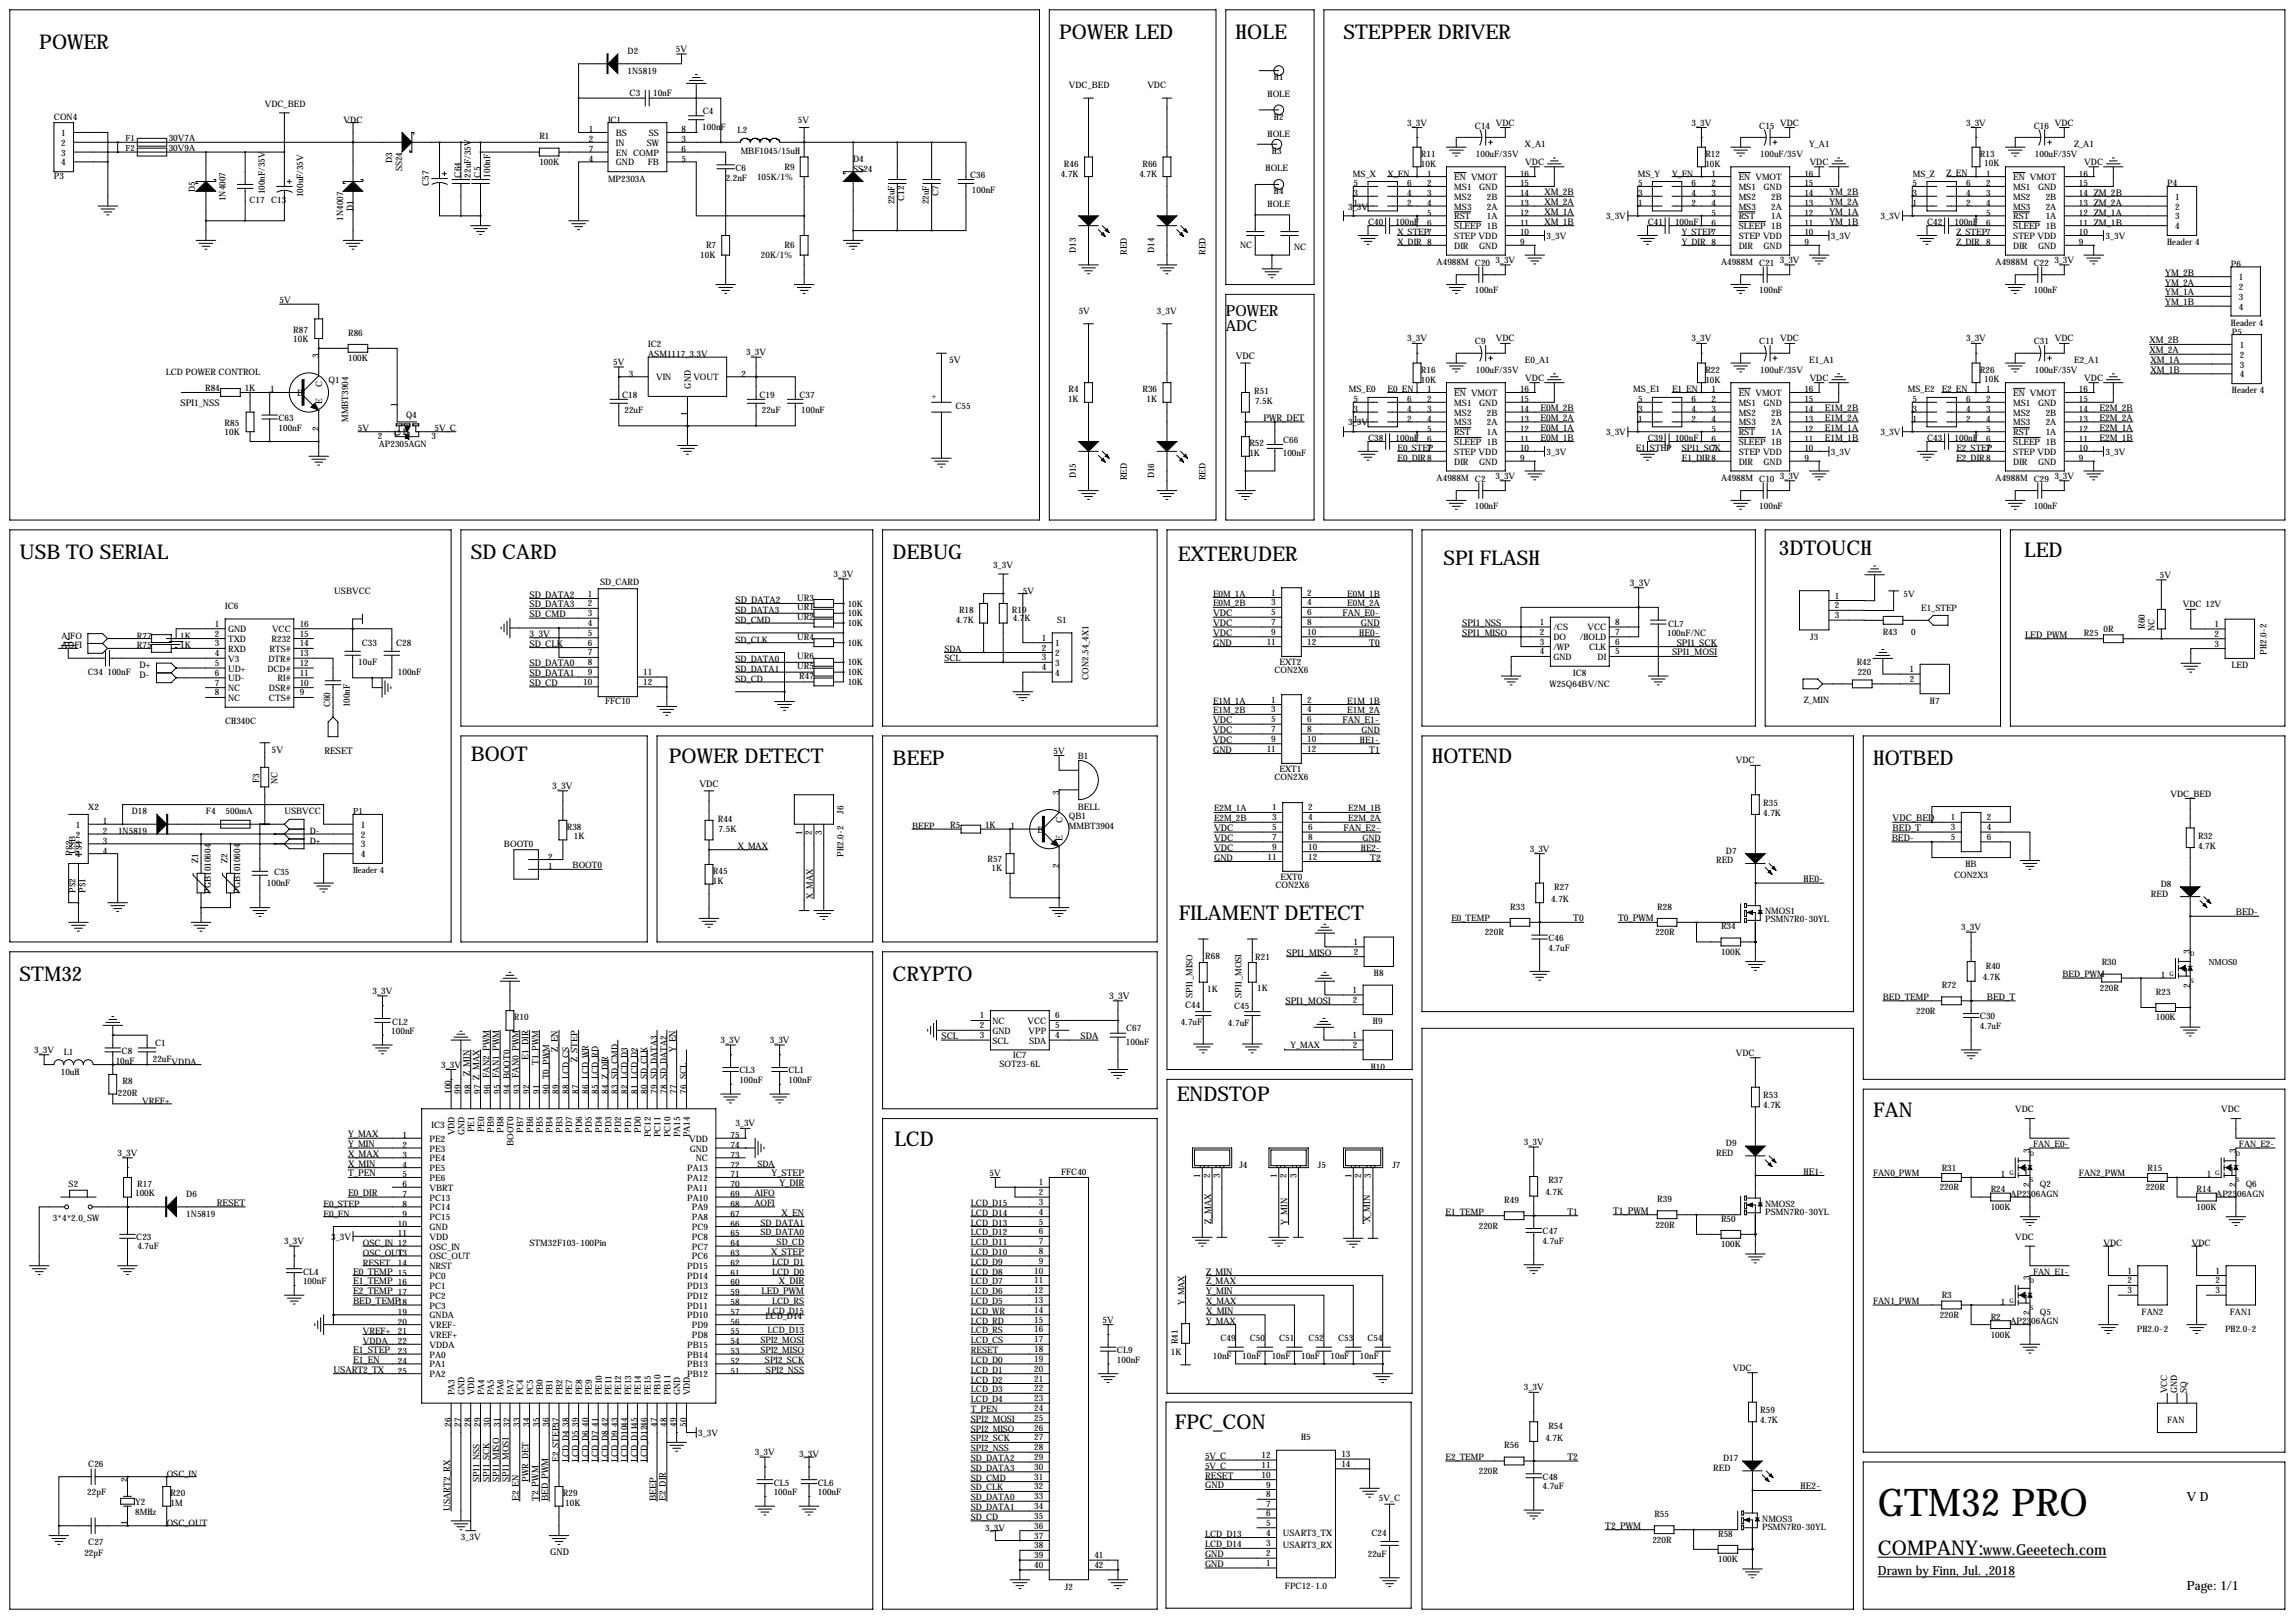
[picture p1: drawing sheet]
<svg xmlns="http://www.w3.org/2000/svg" width="594mm" height="419mm" viewBox="0 0 594 419" stroke-linecap="round" stroke-linejoin="round" font-family="sans-serif">
<defs><g id="words">
<text font-size="9.9" x="486.4" y="392.4">GTM32 PRO</text>
<g font-size="5.3">
<text x="274.3" y="10.2">POWER LED</text>
<text x="320" y="10.2">HOLE</text>
<text x="348" y="10.2">STEPPER DRIVER</text>
<text x="10.2" y="12.7">POWER</text>
<text x="460.8" y="143.8">3DTOUCH</text>
<text x="5.1" y="144.8">USB TO SERIAL</text>
<text x="121.9" y="144.8">SD CARD</text>
<text x="231.1" y="144.8">DEBUG</text>
<text x="305.1" y="145.3">EXTERUDER</text>
<text x="373.9" y="146.3">SPI FLASH</text>
<text x="524.3" y="144.3">LED</text>
<text x="121.9" y="197.1">BOOT</text>
<text x="173.2" y="197.6">POWER DETECT</text>
<text x="370.8" y="197.6">HOTEND</text>
<text x="231.1" y="198.1">BEEP</text>
<text x="485.1" y="198.1">HOTBED</text>
<text x="305.3" y="238.3">FILAMENT DETECT</text>
<text x="5.1" y="254">STM32</text>
<text x="231.1" y="254">CRYPTO</text>
<text x="304.8" y="285">ENDSTOP</text>
<text x="485.1" y="289.1">FAN</text>
<text x="231.6" y="296.7">LCD</text>
<text x="304.3" y="369.8">FPC_CON</text>
<text x="486.4" y="402.6">COMPANY:</text>
</g>
<g font-size="4">
<text x="317.5" y="81.8">POWER</text>
<text x="317.5" y="85.6">ADC</text>
<text x="513.6" y="402.6">www.Geeetech.com</text>
</g>
<g font-size="3.3">
<text x="566.4" y="388.6">V D</text>
<text x="486.4" y="407.7">Drawn by Finn, Jul. ,2018</text>
<text x="566.4" y="411.5">Page: 1/1</text>
</g>
<g font-size="2.4">
<text x="111.1" y="48.3" transform="rotate(-90 111.1 48.3)">C57</text>
<text x="400.1" y="50.5">XM_2B</text>
<text x="400.1" y="53.1">XM_2A</text>
<text x="473.9" y="50.5">YM_2B</text>
<text x="473.9" y="53.1">YM_2A</text>
<text x="400.1" y="55.6">XM_1A</text>
<text x="400.1" y="58.2">XM_1B</text>
<text x="473.9" y="55.6">YM_1A</text>
<text x="473.9" y="58.2">YM_1B</text>
<text x="560.8" y="71.4">YM_2B</text>
<text x="560.8" y="73.9">YM_2A</text>
<text x="560.8" y="76.5">YM_1A</text>
<text x="560.8" y="79">YM_1B</text>
<text x="556.8" y="88.9">XM_2B</text>
<text x="245.9" y="94">5V</text>
<text x="320.1" y="93">VDC</text>
<text x="556.8" y="91.4">XM_2A</text>
<text x="557" y="94">XM_1A</text>
<text x="557" y="96.5">XM_1B</text>
<text x="46.7" y="105.2">SPI1_NSS</text>
<text x="399" y="106.4">E0M_2B</text>
<text x="472.6" y="106.4">E1M_2B</text>
<text x="543.8" y="106.4">E2M_2B</text>
<text x="327.2" y="109">PWR_DET</text>
<text x="399" y="109">E0M_2A</text>
<text x="399" y="111.5">E0M_1A</text>
<text x="472.6" y="109">E1M_2A</text>
<text x="472.6" y="111.5">E1M_1A</text>
<text x="543.8" y="109">E2M_2A</text>
<text x="543.8" y="111.5">E2M_1A</text>
<text x="399" y="114">E0M_1B</text>
<text x="472.6" y="114">E1M_1B</text>
<text x="543.8" y="114">E2M_1B</text>
<text x="137.2" y="154.7">SD_DATA2</text>
<text x="422.2" y="151.6">3_3V</text>
<text x="137.2" y="157.2">SD_DATA3</text>
<text x="137.2" y="159.8">SD_CMD</text>
<text x="190.5" y="156">SD_DATA2</text>
<text x="314.2" y="159.5">VDC</text>
<text x="347.7" y="159.5">FAN_E0-</text>
<text x="137.2" y="164.8">3_3V</text>
<text x="137.2" y="167.4">SD_CLK</text>
<text x="314.2" y="167.1">GND</text>
<text x="314.2" y="162.1">VDC</text>
<text x="314.2" y="164.6">VDC</text>
<text x="352.1" y="164.6">HE0-</text>
<text x="352.5" y="162.1">GND</text>
<text x="354.7" y="167.1">T0</text>
<text x="378.7" y="162.1">SPI1_NSS</text>
<text x="378.7" y="164.6">SPI1_MISO</text>
<text x="434.3" y="167.1">SPI1_SCK</text>
<text x="524.5" y="165.1">LED_PWM</text>
<text x="36.2" y="172.9">D+</text>
<text x="137.2" y="172.5">SD_DATA0</text>
<text x="433.1" y="169.7">SPI1_MOSI</text>
<text x="36.2" y="175.5">D-</text>
<text x="137.2" y="175">SD_DATA1</text>
<text x="137.2" y="177.5">SD_CD</text>
<text x="314.2" y="187.2">VDC</text>
<text x="314.2" y="189.7">VDC</text>
<text x="347.7" y="187.2">FAN_E1-</text>
<text x="70.4" y="194.8">5V</text>
<text x="84" y="195.1">RESET</text>
<text x="314.2" y="194.8">GND</text>
<text x="314.2" y="192.3">VDC</text>
<text x="354.7" y="194.8">T1</text>
<text x="181.2" y="203.7">VDC</text>
<text x="143" y="204.2">3_3V</text>
<text x="93.5" y="214.3">1</text>
<text x="314.5" y="215.1">VDC</text>
<text x="348" y="215.1">FAN_E2-</text>
<text x="490.2" y="212.6">VDC_BED</text>
<text x="490.2" y="215.1">BED_T</text>
<text x="93.5" y="216.8">2</text>
<text x="93.5" y="219.4">3</text>
<text x="93.5" y="221.9">4</text>
<text x="314.5" y="217.7">VDC</text>
<text x="314.5" y="220.2">VDC</text>
<text x="490" y="217.7">BED-</text>
<text x="314.5" y="222.8">GND</text>
<text x="354.9" y="222.8">T2</text>
<text x="467.1" y="228.3">HE0-</text>
<text x="407.5" y="238.5">T0</text>
<text x="419.1" y="238.5">T0_PWM</text>
<text x="579.1" y="236.9">BED-</text>
<text x="333.2" y="247.4">SPI1_MISO</text>
<text x="567.3" y="246.8" transform="rotate(-90 567.3 246.8)">3</text>
<text x="559.7" y="253.2">1</text>
<text x="567.3" y="255.7" transform="rotate(-90 567.3 255.7)">2</text>
<text x="287.3" y="258.6">3_3V</text>
<text x="333" y="259.8">SPI1_MOSI</text>
<text x="514.6" y="258.8">BED_T</text>
<text x="243.8" y="269">SCL</text>
<text x="279.9" y="269">SDA</text>
<text x="136.9" y="274.3" transform="rotate(-90 136.9 274.3)">E1_DIR</text>
<text x="144.5" y="272.3" transform="rotate(-90 144.5 272.3)">Z_EN</text>
<text x="149.6" y="275" transform="rotate(-90 149.6 275)">Z_STEP</text>
<text x="175" y="272.4" transform="rotate(-90 175 272.4)">Y_EN</text>
<text x="121.7" y="278.6" transform="rotate(-90 121.7 278.6)">Z_MIN</text>
<text x="90.2" y="294.4">Y_MAX</text>
<text x="90.2" y="299.5">X_MAX</text>
<text x="90.2" y="296.9">Y_MIN</text>
<text x="90.2" y="304.5">T_PEN</text>
<text x="90.2" y="302">X_MIN</text>
<text x="199.9" y="304.5">Y_STEP</text>
<text x="467.1" y="304">HE1-</text>
<text x="90.2" y="309.6">E0_DIR</text>
<text x="201.9" y="307.1">Y_DIR</text>
<text x="56.2" y="312.2">RESET</text>
<text x="202.4" y="314.7">X_EN</text>
<text x="313.7" y="316.7" transform="rotate(-90 313.7 316.7)">Z_MAX</text>
<text x="333.5" y="317" transform="rotate(-90 333.5 317)">Y_MIN</text>
<text x="354.9" y="316.4" transform="rotate(-90 354.9 316.4)">X_MIN</text>
<text x="406" y="314.5">T1</text>
<text x="417.8" y="314.2">T1_PWM</text>
<text x="91.4" y="329.9">E0_TEMP 15</text>
<text x="199.7" y="324.9">X_STEP</text>
<text x="312.4" y="329.9">Z_MIN</text>
<text x="91.4" y="335">E2_TEMP 17</text>
<text x="91.4" y="332.5">E1_TEMP 16</text>
<text x="197.3" y="335">LED_PWM</text>
<text x="201.8" y="332.5">X_DIR</text>
<text x="312.4" y="332.5">Z_MAX</text>
<text x="312.4" y="335">Y_MIN</text>
<text x="91.4" y="337.6">BED_TEMP18</text>
<text x="312.4" y="340.1">X_MIN</text>
<text x="91.4" y="352.8">E1_EN</text>
<text x="91.4" y="350.3">E1_STEP</text>
<text x="86.4" y="355.3">USART2_TX</text>
<text x="406" y="378">T2</text>
<text x="312.2" y="382.8">RESET</text>
<text x="134.4" y="388.6" transform="rotate(-90 134.4 388.6)">E2_EN</text>
<text x="139.4" y="388.6" transform="rotate(-90 139.4 388.6)">T2_PWM</text>
<text x="142" y="388.6" transform="rotate(-90 142 388.6)">BED_PWM</text>
<text x="169.9" y="388.6" transform="rotate(-90 169.9 388.6)">BEEP</text>
<text x="172.5" y="388.6" transform="rotate(-90 172.5 388.6)">E2_DIR</text>
<text x="312.2" y="385.3">GND</text>
<text x="466.4" y="385.6">HE2-</text>
<text x="116.6" y="391.2" transform="rotate(-90 116.6 391.2)">USART2_RX</text>
<text x="415.8" y="395.7">T2_PWM</text>
<text x="142.5" y="402.6">GND</text>
<text x="312.1" y="403.1">GND</text>
<text x="312.1" y="405.6">GND</text>
</g>
<g font-size="2.3">
<text x="162.6" y="14">D2</text>
<text x="175.1" y="13.5">5V</text>
<text x="162.6" y="19.1">1N5819</text>
<text x="276.9" y="22.9">VDC_BED</text>
<text x="297.2" y="22.9">VDC</text>
<text x="330" y="20.8">H1</text>
<text x="68.6" y="27.6">VDC_BED</text>
<text x="163.1" y="24.9">C3</text>
<text x="169.2" y="24.9">10nF</text>
<text x="182" y="29.5">C4</text>
<text x="328.3" y="25.2">HOLE</text>
<text x="14" y="31">CON4</text>
<text x="15.8" y="35.2">1</text>
<text x="89" y="31.8">VDC</text>
<text x="152.5" y="34.3">1</text>
<text x="157.5" y="31.8">IC1</text>
<text x="159.5" y="35.2">BS</text>
<text x="168.1" y="35.2">SS</text>
<text x="176.5" y="34.3">8</text>
<text x="181.9" y="33.6">100nF</text>
<text x="191" y="34.3">L2</text>
<text x="206.7" y="31.8">5V</text>
<text x="328.3" y="35.3">HOLE</text>
<text x="330" y="31">H2</text>
<text x="364.5" y="32.5">3_3V</text>
<text x="382" y="33.3">C14</text>
<text x="387.5" y="32.5">VDC</text>
<text x="438.1" y="32.5">3_3V</text>
<text x="455.7" y="33.3">C15</text>
<text x="461.1" y="32.5">VDC</text>
<text x="509.2" y="32.5">3_3V</text>
<text x="526.8" y="33.3">C16</text>
<text x="532.2" y="32.5">VDC</text>
<text x="15.8" y="37.7">2</text>
<text x="15.8" y="40.3">3</text>
<text x="43.7" y="36.6">30V7A</text>
<text x="43.7" y="39.1">30V9A</text>
<text x="139.7" y="36.1">R1</text>
<text x="152.5" y="36.8">2</text>
<text x="152.5" y="39.4">7</text>
<text x="152.5" y="41.9">4</text>
<text x="159.5" y="37.7">IN</text>
<text x="159.5" y="40.3">EN COMP</text>
<text x="167.5" y="37.7">SW</text>
<text x="176.5" y="41.9">5</text>
<text x="176.5" y="39.4">6</text>
<text x="176.5" y="36.8">3</text>
<text x="191.8" y="39.9">MBF1045/15uH</text>
<text x="221" y="41.9">D4</text>
<text x="329.5" y="39.9">H3</text>
<text x="368" y="40.6">R11</text>
<text x="382.3" y="40.6">100uF/35V</text>
<text x="395" y="38.1">X_A1</text>
<text x="441.7" y="40.6">R12</text>
<text x="455.9" y="40.6">100uF/35V</text>
<text x="468.6" y="38.1">Y_A1</text>
<text x="512.8" y="40.6">R13</text>
<text x="527.1" y="40.6">100uF/35V</text>
<text x="537.2" y="38.1">Z_A1</text>
<text x="14" y="46.3">P3</text>
<text x="15.8" y="42.8">4</text>
<text x="101.6" y="42.1" transform="rotate(-90 101.6 42.1)">D3</text>
<text x="104.1" y="44.4" transform="rotate(-90 104.1 44.4)">SS24</text>
<text x="119.4" y="46" transform="rotate(-90 119.4 46)">C64</text>
<text x="121.9" y="46" transform="rotate(-90 121.9 46)">22uF/35V</text>
<text x="124.5" y="46" transform="rotate(-90 124.5 46)">C5</text>
<text x="127" y="46" transform="rotate(-90 127 46)">100nF</text>
<text x="139.7" y="42.7">100K</text>
<text x="157.5" y="47">MP2303A</text>
<text x="159.5" y="42.8">GND</text>
<text x="167.8" y="42.8">FB</text>
<text x="188" y="46.7">2.2nF</text>
<text x="190.5" y="44.2">C6</text>
<text x="196.1" y="46.5">105K/1%</text>
<text x="203.2" y="44">R9</text>
<text x="221" y="44.4">SS24</text>
<text x="251.3" y="46">C36</text>
<text x="274.8" y="45.7">4.7K</text>
<text x="275.6" y="43.2">R46</text>
<text x="295.1" y="45.7">4.7K</text>
<text x="295.9" y="43.2">R66</text>
<text x="327.8" y="44.2">HOLE</text>
<text x="350.4" y="45.7">MS_X</text>
<text x="359.4" y="45.7">X_EN</text>
<text x="368" y="43.2">10K</text>
<text x="369.7" y="45.7">1</text>
<text x="376.7" y="46.6">EN VMOT</text>
<text x="393.7" y="45.7">16</text>
<text x="395.1" y="42.7">VDC</text>
<text x="424.2" y="45.7">MS_Y</text>
<text x="433.1" y="45.7">Y_EN</text>
<text x="441.7" y="43.2">10K</text>
<text x="443.3" y="45.7">1</text>
<text x="450.3" y="46.6">EN VMOT</text>
<text x="467.4" y="45.7">16</text>
<text x="468.7" y="42.7">VDC</text>
<text x="495.5" y="45.7">MS_Z</text>
<text x="504.2" y="45.5">Z_EN</text>
<text x="514" y="43">10K</text>
<text x="514.4" y="45.7">1</text>
<text x="521.5" y="46.6">EN VMOT</text>
<text x="538.5" y="45.7">16</text>
<text x="539.9" y="42.7">VDC</text>
<text x="50.5" y="49.8" transform="rotate(-90 50.5 49.8)">D5</text>
<text x="58.4" y="52.1" transform="rotate(-90 58.4 52.1)">1N4007</text>
<text x="64.6" y="52.6">C17 C13</text>
<text x="68.6" y="50.3" transform="rotate(-90 68.6 50.3)">100nF/35V</text>
<text x="78.5" y="51.1" transform="rotate(-90 78.5 51.1)">100uF/35V</text>
<text x="231.7" y="52.9" transform="rotate(-90 231.7 52.9)">22uF</text>
<text x="234.2" y="52" transform="rotate(-90 234.2 52)">C12</text>
<text x="240.6" y="52.9" transform="rotate(-90 240.6 52.9)">22uF</text>
<text x="243.1" y="50.8" transform="rotate(-90 243.1 50.8)">C7</text>
<text x="251.7" y="50.1">100nF</text>
<text x="328.3" y="53.6">HOLE</text>
<text x="330" y="50.3">H4</text>
<text x="350.6" y="53.3">1</text>
<text x="350.6" y="50.8">3</text>
<text x="350.6" y="48.3">5</text>
<text x="364.5" y="53.3">2</text>
<text x="364.5" y="50.8">4</text>
<text x="364.5" y="48.3">6</text>
<text x="369.7" y="48.3">2</text>
<text x="369.7" y="50.8">3</text>
<text x="369.7" y="53.3">4</text>
<text x="376.7" y="49.2">MS1</text>
<text x="376.7" y="51.7">MS2</text>
<text x="383.1" y="49.2">GND</text>
<text x="385.1" y="51.7">2B</text>
<text x="393.7" y="53.3">13</text>
<text x="393.7" y="50.8">14</text>
<text x="393.7" y="48.3">15</text>
<text x="424.3" y="53.3">1</text>
<text x="424.3" y="50.8">3</text>
<text x="424.3" y="48.3">5</text>
<text x="438.2" y="53.3">2</text>
<text x="438.2" y="50.8">4</text>
<text x="438.2" y="48.3">6</text>
<text x="443.3" y="48.3">2</text>
<text x="443.3" y="50.8">3</text>
<text x="443.3" y="53.3">4</text>
<text x="450.3" y="49.2">MS1</text>
<text x="450.3" y="51.7">MS2</text>
<text x="456.8" y="49.2">GND</text>
<text x="458.7" y="51.7">2B</text>
<text x="467.4" y="53.3">13</text>
<text x="467.4" y="50.8">14</text>
<text x="467.4" y="48.3">15</text>
<text x="495.4" y="53.3">1</text>
<text x="495.4" y="50.8">3</text>
<text x="495.4" y="48.3">5</text>
<text x="509.3" y="53.3">2</text>
<text x="509.3" y="50.8">4</text>
<text x="509.3" y="48.3">6</text>
<text x="514.4" y="48.3">2</text>
<text x="514.4" y="50.8">3</text>
<text x="514.4" y="53.3">4</text>
<text x="521.5" y="49.2">MS1</text>
<text x="521.5" y="51.7">MS2</text>
<text x="527.9" y="49.2">GND</text>
<text x="529.9" y="51.7">2B</text>
<text x="538.5" y="53.3">13 ZM_2A</text>
<text x="538.5" y="50.8">14 ZM_2B</text>
<text x="538.5" y="48.3">15</text>
<text x="561.3" y="48.3">P4</text>
<text x="563.4" y="51.7">1</text>
<text x="88.9" y="57.1" transform="rotate(-90 88.9 57.1)">1N4007</text>
<text x="91.4" y="54.6" transform="rotate(-90 91.4 54.6)">D1</text>
<text x="349.2" y="54.2">3_3V</text>
<text x="354.4" y="58.2">C40</text>
<text x="361.5" y="58.2">100nF</text>
<text x="369.7" y="55.9">5</text>
<text x="369.7" y="58.4">6</text>
<text x="376.7" y="54.2">MS3</text>
<text x="376.7" y="56.8">RST</text>
<text x="376.7" y="59.3">SLEEP 1B</text>
<text x="385.1" y="56.8">1A</text>
<text x="385.1" y="54.2">2A</text>
<text x="393.7" y="58.4">11</text>
<text x="393.7" y="55.9">12</text>
<text x="416" y="56.8">3_3V</text>
<text x="426.8" y="58.2">C41</text>
<text x="433.9" y="58.2">100nF</text>
<text x="443.3" y="55.9">5</text>
<text x="443.3" y="58.4">6</text>
<text x="450.3" y="54.2">MS3</text>
<text x="450.3" y="56.8">RST</text>
<text x="450.3" y="59.3">SLEEP 1B</text>
<text x="458.7" y="56.8">1A</text>
<text x="458.7" y="54.2">2A</text>
<text x="467.4" y="58.4">11</text>
<text x="467.4" y="55.9">12</text>
<text x="487.1" y="56.8">3_3V</text>
<text x="499.2" y="58.2">C42</text>
<text x="506.3" y="58.2">100nF</text>
<text x="514.4" y="55.9">5</text>
<text x="514.4" y="58.4">6</text>
<text x="521.5" y="54.2">MS3</text>
<text x="521.5" y="56.8">RST</text>
<text x="521.5" y="59.3">SLEEP 1B</text>
<text x="529.9" y="56.8">1A</text>
<text x="529.9" y="54.2">2A</text>
<text x="538.5" y="58.4">11 ZM_1B</text>
<text x="538.5" y="55.9">12 ZM_1A</text>
<text x="563.4" y="54.2">2</text>
<text x="563.4" y="56.8">3</text>
<text x="563.4" y="59.3">4</text>
<text x="182.9" y="64.3">R7</text>
<text x="203.2" y="64.3">R6</text>
<text x="278.6" y="65.4" transform="rotate(-90 278.6 65.4)">D13</text>
<text x="291.9" y="65.9" transform="rotate(-90 291.9 65.9)">RED</text>
<text x="298.9" y="65.4" transform="rotate(-90 298.9 65.4)">D14</text>
<text x="312.2" y="65.9" transform="rotate(-90 312.2 65.9)">RED</text>
<text x="321.2" y="64.3">NC</text>
<text x="335.2" y="64.8">NC</text>
<text x="362" y="61">X_STEP7</text>
<text x="362" y="63.5">X_DIR 8</text>
<text x="376.7" y="61.9">STEP VDD</text>
<text x="376.7" y="64.4">DIR</text>
<text x="383.1" y="64.4">GND</text>
<text x="393.7" y="63.5">9</text>
<text x="393.7" y="61">10</text>
<text x="400.6" y="61.9">3_3V</text>
<text x="435.6" y="61">Y_STEP7</text>
<text x="435.6" y="63.5">Y_DIR 8</text>
<text x="450.3" y="61.9">STEP VDD</text>
<text x="450.3" y="64.4">DIR</text>
<text x="456.8" y="64.4">GND</text>
<text x="467.4" y="63.5">9</text>
<text x="467.4" y="61">10</text>
<text x="474.2" y="61.9">3_3V</text>
<text x="506.7" y="61">Z_STEP7</text>
<text x="506.7" y="63.5">Z_DIR 8</text>
<text x="521.5" y="61.9">STEP VDD</text>
<text x="521.5" y="64.4">DIR</text>
<text x="527.9" y="64.4">GND</text>
<text x="538.5" y="63.5">9</text>
<text x="538.5" y="61">10</text>
<text x="545.3" y="61.9">3_3V</text>
<text x="561.3" y="63.5">Header 4</text>
<text x="181.4" y="66.8">10K</text>
<text x="197.1" y="66.8">20K/1%</text>
<text x="372.1" y="68.6">A4988M C20</text>
<text x="387.3" y="68.1">3_3V</text>
<text x="445.8" y="68.6">A4988M C21</text>
<text x="461" y="68.1">3_3V</text>
<text x="516.9" y="68.6">A4988M C22</text>
<text x="532.1" y="68.1">3_3V</text>
<text x="577.9" y="69.1">P6</text>
<text x="382" y="75.9">100nF</text>
<text x="455.7" y="75.9">100nF</text>
<text x="526.8" y="75.9">100nF</text>
<text x="579.9" y="72.5">1</text>
<text x="579.9" y="75.1">2</text>
<text x="579.9" y="77.6">3</text>
<text x="72.4" y="78.5">5V</text>
<text x="279.4" y="81.3">5V</text>
<text x="299.7" y="81.3">3_3V</text>
<text x="579.9" y="80.2">4</text>
<text x="75.9" y="86.1">R87</text>
<text x="75.9" y="88.4">10K</text>
<text x="90.2" y="86.9">R86</text>
<text x="167.9" y="89.9">IC2</text>
<text x="364.5" y="88.4">3_3V</text>
<text x="382" y="89.2">C9</text>
<text x="387.5" y="88.4">VDC</text>
<text x="438.1" y="88.4">3_3V</text>
<text x="455.7" y="89.2">C11</text>
<text x="461.1" y="88.4">VDC</text>
<text x="509.2" y="88.4">3_3V</text>
<text x="526.8" y="89.2">C31</text>
<text x="532.2" y="88.4">VDC</text>
<text x="577.9" y="84.3">Header 4</text>
<text x="578.1" y="86.6">P5</text>
<text x="82.5" y="92.7" transform="rotate(-90 82.5 92.7)">3</text>
<text x="90.2" y="93.5">100K</text>
<text x="158.8" y="94.5">5V</text>
<text x="167.9" y="92.5">ASM1117_3.3V</text>
<text x="193.3" y="91.9">3_3V</text>
<text x="395" y="94">E0_A1</text>
<text x="468.6" y="94">E1_A1</text>
<text x="537.2" y="94">E2_A1</text>
<text x="580.1" y="90.1">1</text>
<text x="580.1" y="92.6">2</text>
<text x="580.1" y="95.1">3</text>
<text x="42.9" y="97">LCD POWER CONTROL</text>
<text x="53.1" y="101.2">R84</text>
<text x="63.4" y="101.2">1K</text>
<text x="69.9" y="101.6">1</text>
<text x="83.5" y="100.1" transform="rotate(-90 83.5 100.1)">C</text>
<text x="85.1" y="99.1">Q1</text>
<text x="162.9" y="97.5">3</text>
<text x="169.9" y="98.4">VIN</text>
<text x="179" y="100.6" transform="rotate(-90 179 100.6)">GND</text>
<text x="179.6" y="98.4">VOUT</text>
<text x="192" y="97.5">2</text>
<text x="276.8" y="101.6">R4</text>
<text x="295.9" y="101.6">R36</text>
<text x="349.4" y="101.6">MS_E0</text>
<text x="359.4" y="101.6">E0_EN</text>
<text x="368" y="96.5">R16</text>
<text x="368" y="99.1">10K</text>
<text x="369.7" y="101.6">1</text>
<text x="382.3" y="96.5">100uF/35V</text>
<text x="393.7" y="101.6">16</text>
<text x="395.1" y="98.6">VDC</text>
<text x="423" y="101.6">MS_E1</text>
<text x="433.1" y="101.6">E1_EN</text>
<text x="441.7" y="96.5">R22</text>
<text x="441.7" y="99.1">10K</text>
<text x="443.3" y="101.6">1</text>
<text x="455.9" y="96.5">100uF/35V</text>
<text x="467.4" y="101.6">16</text>
<text x="468.7" y="98.6">VDC</text>
<text x="494.2" y="101.6">MS_E2 E2_EN</text>
<text x="512.8" y="96.5">R26</text>
<text x="514" y="98.8">10K</text>
<text x="514.4" y="101.6">1</text>
<text x="527.1" y="96.5">100uF/35V</text>
<text x="538.5" y="101.6">16</text>
<text x="539.9" y="98.6">VDC</text>
<text x="578.1" y="101.9">Header 4</text>
<text x="580.1" y="97.7">4</text>
<text x="77" y="102.5">B</text>
<text x="83.5" y="104.6" transform="rotate(-90 83.5 104.6)">E</text>
<text x="102.9" y="105.4" transform="rotate(-90 102.9 105.4)">1</text>
<text x="161.1" y="102.9">C18</text>
<text x="161.7" y="107">22uF</text>
<text x="178.1" y="107.6" transform="rotate(-90 178.1 107.6)">1</text>
<text x="196.7" y="102.9">C19</text>
<text x="197.3" y="107">22uF</text>
<text x="207.1" y="102.9">C37</text>
<text x="207.6" y="107">100nF</text>
<text x="241.4" y="103.4">+</text>
<text x="247.5" y="105.9">C55</text>
<text x="276.6" y="104.1">1K</text>
<text x="297" y="104.1">1K</text>
<text x="324.9" y="102.1">R51</text>
<text x="325.1" y="104.6">7.5K</text>
<text x="350.6" y="106.7">3</text>
<text x="350.6" y="104.1">5</text>
<text x="364.5" y="106.7">4</text>
<text x="364.5" y="104.1">6</text>
<text x="369.7" y="104.1">2</text>
<text x="369.7" y="106.7">3</text>
<text x="376.7" y="102.5">EN VMOT</text>
<text x="376.7" y="105">MS1</text>
<text x="376.7" y="107.6">MS2</text>
<text x="383.1" y="105">GND</text>
<text x="385.1" y="107.6">2B</text>
<text x="393.7" y="106.7">14</text>
<text x="393.7" y="104.1">15</text>
<text x="424.3" y="106.7">3</text>
<text x="424.3" y="104.1">5</text>
<text x="438.2" y="106.7">4</text>
<text x="438.2" y="104.1">6</text>
<text x="443.3" y="104.1">2</text>
<text x="443.3" y="106.7">3</text>
<text x="450.3" y="102.5">EN VMOT</text>
<text x="450.3" y="105">MS1</text>
<text x="450.3" y="107.6">MS2</text>
<text x="456.8" y="105">GND</text>
<text x="458.7" y="107.6">2B</text>
<text x="467.4" y="106.7">14</text>
<text x="467.4" y="104.1">15</text>
<text x="495.4" y="106.7">3</text>
<text x="495.4" y="104.1">5</text>
<text x="509.3" y="106.7">4</text>
<text x="509.3" y="104.1">6</text>
<text x="514.4" y="104.1">2</text>
<text x="514.4" y="106.7">3</text>
<text x="521.5" y="102.5">EN VMOT</text>
<text x="521.5" y="105">MS1</text>
<text x="521.5" y="107.6">MS2</text>
<text x="527.9" y="105">GND</text>
<text x="529.9" y="107.6">2B</text>
<text x="538.5" y="106.7">14</text>
<text x="538.5" y="104.1">15</text>
<text x="58.2" y="110.3">R85</text>
<text x="58.2" y="112.6">10K</text>
<text x="72.1" y="109">C63</text>
<text x="72.1" y="111.5">100nF</text>
<text x="82.5" y="111.7" transform="rotate(-90 82.5 111.7)">2</text>
<text x="90.2" y="109.2" transform="rotate(-90 90.2 109.2)">MMBT3904</text>
<text x="92.7" y="111.5">5V</text>
<text x="97.9" y="113.6">2</text>
<text x="103.8" y="112.8" transform="rotate(-90 103.8 112.8)">G</text>
<text x="104.3" y="112.7">D</text>
<text x="104.9" y="112.7">S</text>
<text x="105.2" y="108.2">Q4</text>
<text x="111.8" y="113.6">3</text>
<text x="112.6" y="111.5">5V_C</text>
<text x="349.2" y="110.1">3_3V</text>
<text x="350.6" y="109.2">1</text>
<text x="364.5" y="109.2">2</text>
<text x="369.7" y="109.2">4</text>
<text x="369.7" y="111.8">5</text>
<text x="376.7" y="110.1">MS3</text>
<text x="376.7" y="112.7">RST</text>
<text x="385.1" y="112.7">1A</text>
<text x="385.1" y="110.1">2A</text>
<text x="393.7" y="111.8">12</text>
<text x="393.7" y="109.2">13</text>
<text x="416" y="112.7">3_3V</text>
<text x="424.3" y="109.2">1</text>
<text x="438.2" y="109.2">2</text>
<text x="443.3" y="109.2">4</text>
<text x="443.3" y="111.8">5</text>
<text x="450.3" y="110.1">MS3</text>
<text x="450.3" y="112.7">RST</text>
<text x="458.7" y="112.7">1A</text>
<text x="458.7" y="110.1">2A</text>
<text x="467.4" y="111.8">12</text>
<text x="467.4" y="109.2">13</text>
<text x="487.1" y="112.7">3_3V</text>
<text x="495.4" y="109.2">1</text>
<text x="509.3" y="109.2">2</text>
<text x="514.4" y="109.2">4</text>
<text x="514.4" y="111.8">5</text>
<text x="521.5" y="110.1">MS3</text>
<text x="521.5" y="112.7">RST</text>
<text x="529.9" y="112.7">1A</text>
<text x="529.9" y="110.1">2A</text>
<text x="538.5" y="111.8">12</text>
<text x="538.5" y="109.2">13</text>
<text x="98.2" y="115.8">AP2305AGN</text>
<text x="323.6" y="115.6">R52</text>
<text x="323.6" y="118.1">1K</text>
<text x="332.3" y="118.1">100nF</text>
<text x="332.3" y="114.6">C66</text>
<text x="354.4" y="114.1">C38</text>
<text x="361.5" y="114.1">100nF</text>
<text x="362" y="116.8">E0_STEP</text>
<text x="362" y="119.4">E0_DIR8</text>
<text x="369.7" y="114.3">6</text>
<text x="369.7" y="116.8">7</text>
<text x="376.7" y="115.2">SLEEP 1B</text>
<text x="376.7" y="117.7">STEP VDD</text>
<text x="393.7" y="119.4">9</text>
<text x="393.7" y="116.8">10</text>
<text x="393.7" y="114.3">11</text>
<text x="400.6" y="117.7">3_3V</text>
<text x="423.7" y="116.8">E1_STEP</text>
<text x="426.8" y="114.1">C39</text>
<text x="433.9" y="114.1">100nF</text>
<text x="435.6" y="116.8">SPI1_SCK</text>
<text x="435.6" y="119.4">E1_DIR8</text>
<text x="443.3" y="114.3">6</text>
<text x="443.3" y="116.8">7</text>
<text x="450.3" y="115.2">SLEEP 1B</text>
<text x="450.3" y="117.7">STEP VDD</text>
<text x="467.4" y="119.4">9</text>
<text x="467.4" y="116.8">10</text>
<text x="467.4" y="114.3">11</text>
<text x="474.2" y="117.7">3_3V</text>
<text x="499.2" y="114.1">C43</text>
<text x="506.3" y="114.1">100nF</text>
<text x="506.7" y="116.8">E2_STEP</text>
<text x="506.7" y="119.4">E2_DIR8</text>
<text x="514.4" y="114.3">6</text>
<text x="514.4" y="116.8">7</text>
<text x="521.5" y="115.2">SLEEP 1B</text>
<text x="521.5" y="117.7">STEP VDD</text>
<text x="538.5" y="119.4">9</text>
<text x="538.5" y="116.8">10</text>
<text x="538.5" y="114.3">11</text>
<text x="545.3" y="117.7">3_3V</text>
<text x="278.6" y="123.8" transform="rotate(-90 278.6 123.8)">D15</text>
<text x="291.9" y="124.4" transform="rotate(-90 291.9 124.4)">RED</text>
<text x="298.9" y="123.8" transform="rotate(-90 298.9 123.8)">D16</text>
<text x="312.2" y="124.4" transform="rotate(-90 312.2 124.4)">RED</text>
<text x="372.1" y="124.5">A4988M C2</text>
<text x="376.7" y="120.3">DIR</text>
<text x="383.1" y="120.3">GND</text>
<text x="387.3" y="124">3_3V</text>
<text x="445.8" y="124.5">A4988M C10</text>
<text x="450.3" y="120.3">DIR</text>
<text x="456.8" y="120.3">GND</text>
<text x="461" y="124">3_3V</text>
<text x="516.9" y="124.5">A4988M C29</text>
<text x="521.5" y="120.3">DIR</text>
<text x="527.9" y="120.3">GND</text>
<text x="532.1" y="124">3_3V</text>
<text x="382" y="131.8">100nF</text>
<text x="455.7" y="131.8">100nF</text>
<text x="526.8" y="131.8">100nF</text>
<text x="215.9" y="149.4">3_3V</text>
<text x="257.2" y="147">3_3V</text>
<text x="559.5" y="149.6">5V</text>
<text x="86.6" y="153.9">USBVCC</text>
<text x="152.2" y="154.4">1</text>
<text x="155.5" y="151.4">SD_CARD</text>
<text x="206.5" y="155.5">UR3</text>
<text x="264.9" y="153.7">5V</text>
<text x="314.2" y="154.4">E0M_1A</text>
<text x="329.3" y="154.2">1</text>
<text x="338.6" y="154.2">2</text>
<text x="348.9" y="154.4">E0M_1B</text>
<text x="475.2" y="154.9">1</text>
<text x="493" y="154.4">5V</text>
<text x="58.3" y="157.7">IC6</text>
<text x="152.2" y="157">2</text>
<text x="152.2" y="159.5">3</text>
<text x="190.5" y="158.8">SD_DATA3</text>
<text x="190.5" y="161.3">SD_CMD</text>
<text x="206.5" y="158">UR1</text>
<text x="206.5" y="160.6">UR2</text>
<text x="219.6" y="157">10K</text>
<text x="219.6" y="159.5">10K</text>
<text x="247.6" y="161.3">4.7K</text>
<text x="248.4" y="158.8">R18</text>
<text x="262.1" y="158.8">R19</text>
<text x="262.3" y="160.8">4.7K</text>
<text x="273.8" y="161.3">S1</text>
<text x="314.2" y="157">E0M_2B</text>
<text x="329.3" y="156.7">3</text>
<text x="329.3" y="159.3">5</text>
<text x="329.3" y="161.8">7</text>
<text x="338.6" y="156.7">4</text>
<text x="338.6" y="159.3">6</text>
<text x="338.6" y="161.8">8</text>
<text x="348.9" y="157">E0M_2A</text>
<text x="398.9" y="161.8">1</text>
<text x="418.3" y="161.8">8</text>
<text x="475.2" y="157.5">2</text>
<text x="475.2" y="160">3</text>
<text x="497.6" y="158.1">E1_STEP</text>
<text x="565.4" y="157.2">VDC 12V</text>
<text x="16" y="165.3">AIFO</text>
<text x="16" y="167.8">AOFI</text>
<text x="35.4" y="165.3">R77</text>
<text x="35.4" y="167.8">R75</text>
<text x="46.7" y="165.3">1K</text>
<text x="46.7" y="167.8">1K</text>
<text x="55.6" y="162.3">1</text>
<text x="55.6" y="164.8">2</text>
<text x="55.6" y="167.3">3</text>
<text x="59.1" y="163.7">GND</text>
<text x="59.1" y="166.2">TXD</text>
<text x="70.3" y="166.2">R232</text>
<text x="70.5" y="163.7">VCC</text>
<text x="77.6" y="162.3">16</text>
<text x="77.6" y="164.8">15</text>
<text x="77.6" y="167.3">14</text>
<text x="93.7" y="167.1">C33</text>
<text x="102.6" y="167.1">C28</text>
<text x="152.2" y="162.1">4</text>
<text x="152.2" y="164.6">5</text>
<text x="152.2" y="167.1">6</text>
<text x="190.5" y="166.4">SD_CLK</text>
<text x="206.5" y="165.6">UR4</text>
<text x="219.6" y="162.1">10K</text>
<text x="219.6" y="167.2">10K</text>
<text x="269.8" y="165.9">1</text>
<text x="273.3" y="167.3">1</text>
<text x="328.1" y="166.9">11</text>
<text x="329.3" y="164.3">9</text>
<text x="338.6" y="164.3">10</text>
<text x="338.6" y="166.9">12</text>
<text x="398.9" y="164.3">2</text>
<text x="398.9" y="166.9">3</text>
<text x="402.3" y="163.2">/CS</text>
<text x="402.3" y="165.8">DO</text>
<text x="409.2" y="165.8">/HOLD</text>
<text x="411.2" y="163.2">VCC</text>
<text x="418.3" y="166.9">6</text>
<text x="418.3" y="164.3">7</text>
<text x="431.8" y="164.6">100nF/NC</text>
<text x="432.1" y="162.3">CL7</text>
<text x="468.8" y="165.6">J3</text>
<text x="487.6" y="164.3">R43</text>
<text x="495" y="164.3">0</text>
<text x="539.8" y="164.6">R25</text>
<text x="544.8" y="163.6">0R</text>
<text x="555.5" y="162.8" transform="rotate(-90 555.5 162.8)">R60</text>
<text x="558.1" y="163.3" transform="rotate(-90 558.1 163.3)">NC</text>
<text x="573.6" y="162.3">1</text>
<text x="573.6" y="164.8">2</text>
<text x="573.6" y="167.4">3</text>
<text x="55.6" y="169.9">4</text>
<text x="55.6" y="172.4">5</text>
<text x="59.1" y="168.7">RXD</text>
<text x="59.1" y="171.3">V3</text>
<text x="59.1" y="173.8">UD+</text>
<text x="69.3" y="173.8">DCD#</text>
<text x="69.5" y="171.3">DTR#</text>
<text x="69.8" y="168.7">RTS#</text>
<text x="77.6" y="169.9">13</text>
<text x="77.6" y="172.4">12</text>
<text x="92.8" y="172.2">10uF</text>
<text x="152.2" y="169.7">7</text>
<text x="152.2" y="172.2">8</text>
<text x="190.5" y="174">SD_DATA1</text>
<text x="190.5" y="171.4">SD_DATA0</text>
<text x="206.5" y="170.7">UR6</text>
<text x="206.5" y="173.3">UR5</text>
<text x="219.6" y="172.2">10K</text>
<text x="244.6" y="171.2">SCL</text>
<text x="244.6" y="168.7">SDA</text>
<text x="269.8" y="168.4">2</text>
<text x="269.8" y="170.9">3</text>
<text x="269.8" y="173.5">4</text>
<text x="273.3" y="169.8">2</text>
<text x="273.3" y="172.4">3</text>
<text x="331.4" y="172.2">EXT2</text>
<text x="398.9" y="169.4">4</text>
<text x="402.3" y="168.3">/WP</text>
<text x="402.3" y="170.8">GND</text>
<text x="411.6" y="168.3">CLK</text>
<text x="413.8" y="170.8">DI</text>
<text x="418.3" y="169.4">5</text>
<text x="480.9" y="172.1">R42</text>
<text x="494.6" y="174">1</text>
<text x="578" y="173">LED</text>
<text x="587" y="169.4" transform="rotate(-90 587 169.4)">PH2.0-2</text>
<text x="22.8" y="174.7">C34</text>
<text x="27.8" y="174.7">100nF</text>
<text x="55.6" y="175">6</text>
<text x="55.6" y="177.5">7</text>
<text x="59.1" y="176.4">UD-</text>
<text x="59.1" y="178.9">NC</text>
<text x="69.7" y="178.9">DSR#</text>
<text x="71.9" y="176.4">RI#</text>
<text x="77.6" y="175">11</text>
<text x="77.6" y="177.5">10</text>
<text x="103.1" y="174.7">100nF</text>
<text x="151" y="177.3">10</text>
<text x="152.2" y="174.8">9</text>
<text x="166.6" y="174.8">11</text>
<text x="166.6" y="177.3">12</text>
<text x="190.5" y="176.5">SD_CD</text>
<text x="207" y="175.8">R47</text>
<text x="219.6" y="174.8">10K</text>
<text x="219.6" y="177.3">10K</text>
<text x="273.3" y="174.9">4</text>
<text x="282" y="176" transform="rotate(-90 282 176)">CON2.54_4X1</text>
<text x="330.1" y="174.3">CON2X6</text>
<text x="401.4" y="177.8">W25Q64BV/NC</text>
<text x="407.5" y="175">IC8</text>
<text x="481.2" y="174.9">220</text>
<text x="494.7" y="176.5">2</text>
<text x="55.6" y="180">8</text>
<text x="59.1" y="181.4">NC</text>
<text x="69.7" y="181.4">CTS#</text>
<text x="77.6" y="180">9</text>
<text x="85.5" y="183.1" transform="rotate(-90 85.5 183.1)">C60</text>
<text x="90.6" y="183.1" transform="rotate(-90 90.6 183.1)">100nF</text>
<text x="156.7" y="182.1">FFC10</text>
<text x="314.2" y="184.7">E1M_2B</text>
<text x="314.2" y="182.1">E1M_1A</text>
<text x="329.3" y="181.9">1</text>
<text x="329.3" y="184.4">3</text>
<text x="338.6" y="181.9">2</text>
<text x="338.6" y="184.4">4</text>
<text x="348.9" y="184.7">E1M_2A</text>
<text x="348.9" y="182.1">E1M_1B</text>
<text x="467.2" y="181.9">Z_MIN</text>
<text x="499.9" y="182.1">H7</text>
<text x="58.3" y="187.4">CH340C</text>
<text x="329.3" y="186.9">5</text>
<text x="329.3" y="189.5">7</text>
<text x="338.6" y="186.9">6</text>
<text x="338.6" y="189.5">8</text>
<text x="352.6" y="189.7">GND</text>
<text x="272.9" y="195.1">5V</text>
<text x="279.1" y="196.6">B1</text>
<text x="328.1" y="194.6">11</text>
<text x="329.3" y="192">9</text>
<text x="338.6" y="192">10</text>
<text x="338.6" y="194.6">12</text>
<text x="352.2" y="192.3">HE1-</text>
<text x="449.6" y="197.6">VDC</text>
<text x="67.1" y="202.7" transform="rotate(-90 67.1 202.7)">F3</text>
<text x="71.9" y="202.9" transform="rotate(-90 71.9 202.9)">NC</text>
<text x="330.1" y="202">CON2X6</text>
<text x="331.4" y="199.9">EXT1</text>
<text x="22.9" y="209.5">X2</text>
<text x="274.3" y="205.7" transform="rotate(-90 274.3 205.7)">3</text>
<text x="279.1" y="209.8">BELL</text>
<text x="329.5" y="209.8">1</text>
<text x="338.8" y="209.8">2</text>
<text x="456.7" y="208.6">R35</text>
<text x="562.2" y="206.2">VDC_BED</text>
<text x="19.6" y="214.3">1</text>
<text x="26.7" y="213.4">1</text>
<text x="26.7" y="215.9">2</text>
<text x="30.6" y="215.9">1N5819</text>
<text x="34.1" y="210.8">D18</text>
<text x="53.3" y="210.8">F4</text>
<text x="58.4" y="210.8">500mA</text>
<text x="73.7" y="210.8">USBVCC</text>
<text x="80.3" y="215.9">D-</text>
<text x="146.8" y="214.9">R38</text>
<text x="185.9" y="212.9">R44</text>
<text x="186.1" y="215.4">7.5K</text>
<text x="218.4" y="210.6" transform="rotate(-90 218.4 210.6)">J6</text>
<text x="236.2" y="214.6">BEEP</text>
<text x="246.1" y="214.2">R5</text>
<text x="255.1" y="214.3">1K</text>
<text x="261.7" y="214.6">1</text>
<text x="268.7" y="215.5">B</text>
<text x="275.2" y="213.2" transform="rotate(-90 275.2 213.2)">C</text>
<text x="276.9" y="212.1">QB1</text>
<text x="276.9" y="214.6">MMBT3904</text>
<text x="314.5" y="212.6">E2M_2B</text>
<text x="314.5" y="210.1">E2M_1A</text>
<text x="329.5" y="212.3">3</text>
<text x="329.5" y="214.9">5</text>
<text x="338.8" y="212.3">4</text>
<text x="338.8" y="214.9">6</text>
<text x="349.2" y="212.6">E2M_2A</text>
<text x="349.2" y="210.1">E2M_1B</text>
<text x="456.7" y="211.1">4.7K</text>
<text x="505.3" y="212.3">1</text>
<text x="505.3" y="214.9">3</text>
<text x="514.6" y="212.3">2</text>
<text x="514.6" y="214.9">4</text>
<text x="18.7" y="221.5" transform="rotate(-90 18.7 221.5)">P$2</text>
<text x="19.6" y="221" transform="rotate(-90 19.6 221)">USB</text>
<text x="19.6" y="216.8">2</text>
<text x="19.6" y="219.3">3</text>
<text x="19.6" y="221.9">4</text>
<text x="21.2" y="221.5" transform="rotate(-90 21.2 221.5)">P$1</text>
<text x="26.7" y="218.4">3</text>
<text x="26.7" y="221">4</text>
<text x="80.3" y="218.4">D+</text>
<text x="130.5" y="219.2">BOOT0</text>
<text x="148.6" y="217.2">1K</text>
<text x="191.1" y="219.7">X_MAX</text>
<text x="207.8" y="216.1" transform="rotate(-90 207.8 216.1)">1</text>
<text x="210.3" y="216.1" transform="rotate(-90 210.3 216.1)">2</text>
<text x="212.9" y="216.1" transform="rotate(-90 212.9 216.1)">3</text>
<text x="218.5" y="221.8" transform="rotate(-90 218.5 221.8)">PH2.0-2</text>
<text x="275.2" y="217.7" transform="rotate(-90 275.2 217.7)">E</text>
<text x="329.5" y="217.4">7</text>
<text x="329.5" y="220">9</text>
<text x="338.8" y="217.4">8</text>
<text x="338.8" y="220">10</text>
<text x="352.5" y="220.2">HE2-</text>
<text x="352.9" y="217.7">GND</text>
<text x="396.2" y="220.5">3_3V</text>
<text x="447" y="221">D7</text>
<text x="505.3" y="217.4">5</text>
<text x="514.6" y="217.4">6</text>
<text x="569.3" y="217.2">R32</text>
<text x="569.3" y="219.7">4.7K</text>
<text x="51.3" y="223.5" transform="rotate(-90 51.3 223.5)">Z1</text>
<text x="59" y="223.5" transform="rotate(-90 59 223.5)">Z2</text>
<text x="71" y="226.6">C35</text>
<text x="142" y="225">1</text>
<text x="142" y="222.5">2</text>
<text x="148.3" y="224.8">BOOT0</text>
<text x="184.7" y="226.3">R45</text>
<text x="255.8" y="223">R57</text>
<text x="256.8" y="225.6">1K</text>
<text x="274.3" y="224.7" transform="rotate(-90 274.3 224.7)">2</text>
<text x="328.3" y="222.5">11</text>
<text x="331.7" y="227.8">EXT0</text>
<text x="338.8" y="222.5">12</text>
<text x="444.5" y="223.5">RED</text>
<text x="506.1" y="227.4">CON2X3</text>
<text x="509.1" y="224.5">HB</text>
<text x="19.6" y="231.2" transform="rotate(-90 19.6 231.2)">P$2</text>
<text x="22.1" y="231.2" transform="rotate(-90 22.1 231.2)">P$1</text>
<text x="54.6" y="231.4" transform="rotate(-90 54.6 231.4)">PGB1010604</text>
<text x="62.2" y="231.4" transform="rotate(-90 62.2 231.4)">PGB1010604</text>
<text x="69.1" y="229.4">100nF</text>
<text x="184.7" y="228.9">1K</text>
<text x="210.6" y="232.7" transform="rotate(-90 210.6 232.7)">X_MAX</text>
<text x="330.4" y="229.9">CON2X6</text>
<text x="401.8" y="233.5">4.7K</text>
<text x="402.6" y="230.4">R27</text>
<text x="557.1" y="232.1">RED</text>
<text x="559.7" y="229.6">D8</text>
<text x="375.9" y="238.5">E0_TEMP</text>
<text x="391.2" y="235.5">R33</text>
<text x="429.3" y="235.5">R28</text>
<text x="457.2" y="236.7">NMOS1</text>
<text x="457.2" y="238.8">PSMN7R0-30YL</text>
<text x="350.6" y="244.6">1</text>
<text x="384.6" y="242.1">220R</text>
<text x="401.1" y="243.6">C46</text>
<text x="428.8" y="242.1">220R</text>
<text x="445.8" y="240.6">R34</text>
<text x="508" y="240.8">3_3V</text>
<text x="312.2" y="248.2">R68</text>
<text x="325.1" y="248.4">R21</text>
<text x="350.7" y="247.1">2</text>
<text x="401.1" y="246.1">4.7uF</text>
<text x="445.8" y="247.2">100K</text>
<text x="514.3" y="250.7">R40</text>
<text x="544.4" y="249.9">R30</text>
<text x="96.5" y="257.3">3_3V</text>
<text x="312.7" y="256.8">1K</text>
<text x="325.6" y="256.6">1K</text>
<text x="350.3" y="257">1</text>
<text x="355.9" y="252.7">H8</text>
<text x="502.9" y="255.8">R72</text>
<text x="513.5" y="253.8">4.7K</text>
<text x="534.2" y="252.9">BED_PWM</text>
<text x="543.9" y="256.5">220R</text>
<text x="558.4" y="257.5">R23</text>
<text x="253.8" y="263.7">1</text>
<text x="273.3" y="263.7">6</text>
<text x="306.9" y="260.9">C44</text>
<text x="308.9" y="258.3" transform="rotate(-90 308.9 258.3)">SPI1_MISO</text>
<text x="319.6" y="261.1">C45</text>
<text x="321.6" y="258.3" transform="rotate(-90 321.6 258.3)">SPI1_MOSI</text>
<text x="350.4" y="259.6">2</text>
<text x="487.7" y="258.8">BED_TEMP</text>
<text x="496.3" y="262.4">220R</text>
<text x="512.8" y="263.9">C30</text>
<text x="101.3" y="267.7">100nF</text>
<text x="101.6" y="265.4">CL2</text>
<text x="133.1" y="264.2">R10</text>
<text x="253.8" y="266.2">2</text>
<text x="253.8" y="268.7">3</text>
<text x="257" y="265.1">NC</text>
<text x="257" y="267.6">GND</text>
<text x="266.1" y="265.1">VCC</text>
<text x="266.4" y="267.6">VPP</text>
<text x="273.3" y="268.7">4</text>
<text x="273.3" y="266.2">5</text>
<text x="291.7" y="267">C67</text>
<text x="305.9" y="265.5">4.7uF</text>
<text x="318.1" y="265.7">4.7uF</text>
<text x="350.3" y="268.7">1</text>
<text x="355.6" y="265.2">H9</text>
<text x="512.8" y="266.4">4.7uF</text>
<text x="558.4" y="264.1">100K</text>
<text x="8.9" y="272.5">3_3V</text>
<text x="16.5" y="273">L1</text>
<text x="30" y="275.3">10nF</text>
<text x="31.5" y="272.8">C8</text>
<text x="39.6" y="274.9">22uF</text>
<text x="40.2" y="270.8">C1</text>
<text x="44.4" y="275.6">VDDA</text>
<text x="139.4" y="275.7" transform="rotate(-90 139.4 275.7)">T1_PWM</text>
<text x="186.7" y="270">3_3V</text>
<text x="199.4" y="270">3_3V</text>
<text x="257" y="270.1">SCL</text>
<text x="262.4" y="273.8">IC7</text>
<text x="266.5" y="270.1">SDA</text>
<text x="291.6" y="270.5">100nF</text>
<text x="334.2" y="271.3">Y_MAX</text>
<text x="350.4" y="271.3">2</text>
<text x="449.6" y="273.3">VDC</text>
<text x="15.7" y="278.4">10uH</text>
<text x="31.7" y="280.7">R8</text>
<text x="114.3" y="276.4">3_3V</text>
<text x="191.5" y="277.9">CL3</text>
<text x="191.5" y="280.4">100nF</text>
<text x="204.2" y="277.9">CL1</text>
<text x="204.2" y="280.4">100nF</text>
<text x="258.9" y="276.1">SOT23-6L</text>
<text x="355" y="276.9">H10</text>
<text x="30.6" y="283.7">220R</text>
<text x="36.8" y="285.8">VREF+</text>
<text x="116.8" y="283.2" transform="rotate(-90 116.8 283.2)">100</text>
<text x="119.4" y="283.2" transform="rotate(-90 119.4 283.2)">99</text>
<text x="121.9" y="283.2" transform="rotate(-90 121.9 283.2)">98</text>
<text x="124.5" y="283.2" transform="rotate(-90 124.5 283.2)">97 Z_MAX</text>
<text x="127" y="283.2" transform="rotate(-90 127 283.2)">96 FAN2_PWM</text>
<text x="129.5" y="283.2" transform="rotate(-90 129.5 283.2)">95 FAN1_PWM</text>
<text x="132.1" y="283.2" transform="rotate(-90 132.1 283.2)">94 BOOT0</text>
<text x="134.6" y="283.2" transform="rotate(-90 134.6 283.2)">93 FAN0_PWM</text>
<text x="137.2" y="283.2" transform="rotate(-90 137.2 283.2)">92</text>
<text x="139.7" y="283.2" transform="rotate(-90 139.7 283.2)">91</text>
<text x="142.2" y="283.2" transform="rotate(-90 142.2 283.2)">90 T0_PWM</text>
<text x="144.8" y="283.2" transform="rotate(-90 144.8 283.2)">89</text>
<text x="147.3" y="283.2" transform="rotate(-90 147.3 283.2)">88 LCD_CS</text>
<text x="149.9" y="283.2" transform="rotate(-90 149.9 283.2)">87</text>
<text x="152.4" y="283.2" transform="rotate(-90 152.4 283.2)">86 LCD_WR</text>
<text x="154.9" y="283.2" transform="rotate(-90 154.9 283.2)">85 LCD_RD</text>
<text x="157.5" y="283.2" transform="rotate(-90 157.5 283.2)">84 Z_DIR</text>
<text x="160" y="283.2" transform="rotate(-90 160 283.2)">83 SD_CMD</text>
<text x="162.6" y="283.2" transform="rotate(-90 162.6 283.2)">82 LCD_D3</text>
<text x="165.1" y="283.2" transform="rotate(-90 165.1 283.2)">81 LCD_D2</text>
<text x="167.6" y="283.2" transform="rotate(-90 167.6 283.2)">80 SD_CLK</text>
<text x="170.2" y="283.2" transform="rotate(-90 170.2 283.2)">79 SD_DATA3</text>
<text x="172.7" y="283.2" transform="rotate(-90 172.7 283.2)">78 SD_DATA2</text>
<text x="175.3" y="283.2" transform="rotate(-90 175.3 283.2)">77</text>
<text x="177.8" y="283.2" transform="rotate(-90 177.8 283.2)">76 SCL</text>
<text x="456.7" y="284.3">R53</text>
<text x="456.7" y="286.8">4.7K</text>
<text x="522" y="287.9">VDC</text>
<text x="575.3" y="287.9">VDC</text>
<text x="111.8" y="292.1">IC3</text>
<text x="117.7" y="293.9" transform="rotate(-90 117.7 293.9)">VDD</text>
<text x="120.3" y="293.8" transform="rotate(-90 120.3 293.8)">GND</text>
<text x="122.8" y="293.1" transform="rotate(-90 122.8 293.1)">PE1</text>
<text x="125.4" y="293.1" transform="rotate(-90 125.4 293.1)">PE0</text>
<text x="127.9" y="293.3" transform="rotate(-90 127.9 293.3)">PB9</text>
<text x="130.4" y="293.3" transform="rotate(-90 130.4 293.3)">PB8</text>
<text x="135.5" y="293.3" transform="rotate(-90 135.5 293.3)">PB7</text>
<text x="138.1" y="293.3" transform="rotate(-90 138.1 293.3)">PB6</text>
<text x="140.6" y="293.3" transform="rotate(-90 140.6 293.3)">PB5</text>
<text x="143.1" y="293.3" transform="rotate(-90 143.1 293.3)">PB4</text>
<text x="145.7" y="293.3" transform="rotate(-90 145.7 293.3)">PB3</text>
<text x="148.2" y="293.3" transform="rotate(-90 148.2 293.3)">PD7</text>
<text x="150.8" y="293.3" transform="rotate(-90 150.8 293.3)">PD6</text>
<text x="153.3" y="293.3" transform="rotate(-90 153.3 293.3)">PD5</text>
<text x="155.8" y="293.3" transform="rotate(-90 155.8 293.3)">PD4</text>
<text x="158.4" y="293.3" transform="rotate(-90 158.4 293.3)">PD3</text>
<text x="160.9" y="293.3" transform="rotate(-90 160.9 293.3)">PD2</text>
<text x="163.5" y="293.3" transform="rotate(-90 163.5 293.3)">PD1</text>
<text x="166" y="293.3" transform="rotate(-90 166 293.3)">PD0</text>
<text x="190.5" y="291.6">3_3V</text>
<text x="30.5" y="299.2">3_3V</text>
<text x="104.2" y="294.6">1</text>
<text x="104.2" y="297.2">2</text>
<text x="104.2" y="299.7">3</text>
<text x="111.3" y="295.5">PE2</text>
<text x="111.3" y="298.1">PE3</text>
<text x="133" y="296.7" transform="rotate(-90 133 296.7)">BOOT0</text>
<text x="168.5" y="294.5" transform="rotate(-90 168.5 294.5)">PC12</text>
<text x="171.1" y="294.5" transform="rotate(-90 171.1 294.5)">PC11</text>
<text x="173.6" y="294.5" transform="rotate(-90 173.6 294.5)">PC10</text>
<text x="176.2" y="294.5" transform="rotate(-90 176.2 294.5)">PA15</text>
<text x="178.5" y="295.5">VDD</text>
<text x="178.6" y="298.1">GND</text>
<text x="178.7" y="294.5" transform="rotate(-90 178.7 294.5)">PA14</text>
<text x="189.2" y="299.7">73</text>
<text x="189.2" y="297.2">74</text>
<text x="189.2" y="294.6">75</text>
<text x="394.7" y="296.4">3_3V</text>
<text x="444.5" y="299.2">RED</text>
<text x="447" y="296.7">D9</text>
<text x="525.8" y="298.4" transform="rotate(-90 525.8 298.4)">3</text>
<text x="526.6" y="296.9">FAN_E0-</text>
<text x="579.1" y="298.4" transform="rotate(-90 579.1 298.4)">3</text>
<text x="579.9" y="296.9">FAN_E2-</text>
<text x="104.2" y="302.3">4</text>
<text x="104.2" y="304.8">5</text>
<text x="111.3" y="300.6">PE4</text>
<text x="111.3" y="303.2">PE5</text>
<text x="111.3" y="305.7">PE6</text>
<text x="178" y="305.7">PA12</text>
<text x="178" y="303.2">PA13</text>
<text x="180.2" y="300.6">NC</text>
<text x="189.2" y="304.8">71</text>
<text x="189.2" y="302.3">72</text>
<text x="196.2" y="302">SDA</text>
<text x="256.3" y="304.5">5V</text>
<text x="274.8" y="304.1">FFC40</text>
<text x="310.9" y="305" transform="rotate(-90 310.9 305)">1</text>
<text x="313.4" y="305" transform="rotate(-90 313.4 305)">2</text>
<text x="316" y="305" transform="rotate(-90 316 305)">3</text>
<text x="321" y="302.3">J4</text>
<text x="330.7" y="305" transform="rotate(-90 330.7 305)">1</text>
<text x="333.2" y="305" transform="rotate(-90 333.2 305)">2</text>
<text x="335.8" y="305" transform="rotate(-90 335.8 305)">3</text>
<text x="341.3" y="302.3">J5</text>
<text x="350" y="305" transform="rotate(-90 350 305)">1</text>
<text x="352.6" y="305" transform="rotate(-90 352.6 305)">2</text>
<text x="355.1" y="305" transform="rotate(-90 355.1 305)">3</text>
<text x="360.6" y="302.3">J7</text>
<text x="485.1" y="304.5">FAN0_PWM</text>
<text x="502.9" y="303.1">R31</text>
<text x="518.2" y="304.8">1</text>
<text x="538.5" y="304.5">FAN2_PWM</text>
<text x="556.3" y="303.1">R15</text>
<text x="571.6" y="304.8">1</text>
<text x="17.8" y="307.3">S2</text>
<text x="35" y="309.7">100K</text>
<text x="35.6" y="307.3">R17</text>
<text x="48.3" y="309.9">D6</text>
<text x="104.2" y="307.3">6</text>
<text x="104.2" y="309.9">7</text>
<text x="111.3" y="308.2">VBRT</text>
<text x="111.3" y="310.8">PC13</text>
<text x="178" y="310.8">PA10</text>
<text x="178" y="308.2">PA11</text>
<text x="189.2" y="309.9">69</text>
<text x="189.2" y="307.3">70</text>
<text x="195.4" y="309.6">AIFO</text>
<text x="269.1" y="306.8">1</text>
<text x="269.1" y="309.4">2</text>
<text x="269.1" y="311.9">3</text>
<text x="389.6" y="311.4">R49</text>
<text x="400.3" y="309.4">4.7K</text>
<text x="401.1" y="306.4">R37</text>
<text x="429.3" y="311.2">R39</text>
<text x="502.4" y="308.1">220R</text>
<text x="515.6" y="308.6">R24</text>
<text x="520.7" y="309.8">AP2306AGN</text>
<text x="525.8" y="307.3" transform="rotate(-90 525.8 307.3)">2</text>
<text x="528.3" y="307.3">Q2</text>
<text x="555.8" y="308.1">220R</text>
<text x="569" y="308.6">R14</text>
<text x="574" y="309.8">AP2306AGN</text>
<text x="579.1" y="307.3" transform="rotate(-90 579.1 307.3)">2</text>
<text x="581.7" y="307.3">Q6</text>
<text x="13.7" y="316">3*4*2.0_SW</text>
<text x="48.3" y="315">1N5819</text>
<text x="83.8" y="315">E0_EN</text>
<text x="83.8" y="312.4">E0_STEP</text>
<text x="103" y="317.5">10</text>
<text x="104.2" y="312.4">8</text>
<text x="104.2" y="315">9</text>
<text x="111.3" y="313.3">PC14</text>
<text x="111.3" y="315.9">PC15</text>
<text x="179.2" y="315.9">PA8</text>
<text x="179.2" y="313.3">PA9</text>
<text x="189.2" y="317.5">66</text>
<text x="189.2" y="315">67</text>
<text x="189.2" y="312.4">68</text>
<text x="195.4" y="312.2">AOFI</text>
<text x="196.9" y="317.2">SD_DATA1</text>
<text x="251.5" y="312.2">LCD_D15</text>
<text x="251.5" y="314.7">LCD_D14</text>
<text x="251.5" y="317.2">LCD_D13</text>
<text x="269.1" y="314.5">4</text>
<text x="269.1" y="317">5</text>
<text x="374.4" y="314.5">E1_TEMP</text>
<text x="428.8" y="317.8">220R</text>
<text x="445.8" y="316.3">R50</text>
<text x="457.2" y="312.4">NMOS2</text>
<text x="457.2" y="314.5">PSMN7R0-30YL</text>
<text x="515.6" y="313.2">100K</text>
<text x="569" y="313.2">100K</text>
<text x="35.3" y="321.1">C23</text>
<text x="35.6" y="323.4">4.7uF</text>
<text x="73.6" y="322.1">3_3V</text>
<text x="85.8" y="320.9">3_3V</text>
<text x="94" y="322.6">OSC_IN 12</text>
<text x="103" y="320">11</text>
<text x="111.3" y="318.4">GND</text>
<text x="111.3" y="320.9">VDD</text>
<text x="111.3" y="323.5">OSC_IN</text>
<text x="137.2" y="322.6">STM32F103-100Pin</text>
<text x="179.2" y="323.5">PC7</text>
<text x="179.2" y="320.9">PC8</text>
<text x="179.2" y="318.4">PC9</text>
<text x="189.2" y="322.6">64</text>
<text x="189.2" y="320">65</text>
<text x="196.9" y="319.8">SD_DATA0</text>
<text x="201.2" y="322.3">SD_CD</text>
<text x="251.5" y="319.8">LCD_D12</text>
<text x="251.5" y="322.3">LCD_D11</text>
<text x="269.1" y="319.5">6</text>
<text x="269.1" y="322.1">7</text>
<text x="383" y="318">220R</text>
<text x="399.5" y="319.5">C47</text>
<text x="399.5" y="322.1">4.7uF</text>
<text x="445.8" y="322.9">100K</text>
<text x="522" y="320.9">VDC</text>
<text x="544.8" y="322.6">VDC</text>
<text x="567.7" y="322.6">VDC</text>
<text x="78.5" y="329.9">CL4</text>
<text x="94" y="325.1">OSC_OUT</text>
<text x="94" y="327.7">RESET</text>
<text x="103" y="325.1">13</text>
<text x="103" y="327.7">14</text>
<text x="111.3" y="326">OSC_OUT</text>
<text x="111.3" y="328.6">NRST</text>
<text x="178" y="328.6">PD15</text>
<text x="179.2" y="326">PC6</text>
<text x="189.2" y="327.7">62</text>
<text x="189.2" y="325.1">63</text>
<text x="200" y="327.4">LCD_D1</text>
<text x="200" y="329.9">LCD_D0</text>
<text x="251.5" y="324.9">LCD_D10</text>
<text x="251.5" y="327.4">LCD_D9</text>
<text x="251.5" y="329.9">LCD_D8</text>
<text x="267.9" y="329.7">10</text>
<text x="269.1" y="324.6">8</text>
<text x="269.1" y="327.2">9</text>
<text x="526.6" y="329.9">FAN_E1-</text>
<text x="551" y="329.7">1</text>
<text x="573.9" y="329.7">1</text>
<text x="78.5" y="332.5">100nF</text>
<text x="111.3" y="331.1">PC0</text>
<text x="111.3" y="333.6">PC1</text>
<text x="178" y="333.6">PD13</text>
<text x="178" y="331.1">PD14</text>
<text x="189.2" y="335.3">59</text>
<text x="189.2" y="332.7">60</text>
<text x="189.2" y="330.2">61</text>
<text x="251.5" y="332.5">LCD_D7</text>
<text x="251.5" y="335">LCD_D6</text>
<text x="267.9" y="332.2">11</text>
<text x="267.9" y="334.8">12</text>
<text x="525.8" y="331.5" transform="rotate(-90 525.8 331.5)">3</text>
<text x="551" y="332.2">2</text>
<text x="551" y="334.8">3</text>
<text x="573.9" y="332.2">2</text>
<text x="573.9" y="334.8">3</text>
<text x="103" y="340.4">19</text>
<text x="111.3" y="336.2">PC2</text>
<text x="111.3" y="338.7">PC3</text>
<text x="111.3" y="341.3">GNDA</text>
<text x="178" y="341.3">PD10</text>
<text x="178" y="338.7">PD11</text>
<text x="178" y="336.2">PD12</text>
<text x="189.2" y="340.4">57</text>
<text x="189.2" y="337.8">58</text>
<text x="198.3" y="341.4">LCD_D14</text>
<text x="198.8" y="340.1">LCD_D15</text>
<text x="200" y="337.6">LCD_RS</text>
<text x="251.5" y="340.1">LCD_WR</text>
<text x="251.5" y="337.6">LCD_D5</text>
<text x="267.9" y="337.3">13</text>
<text x="267.9" y="339.9">14</text>
<text x="306.8" y="337.8" transform="rotate(-90 306.8 337.8)">Y_MAX</text>
<text x="312.4" y="337.6">X_MAX</text>
<text x="485.1" y="337.6">FAN1_PWM</text>
<text x="502.4" y="341.2">220R</text>
<text x="502.9" y="336.1">R3</text>
<text x="515.6" y="341.7">R2</text>
<text x="518.2" y="337.8">1</text>
<text x="525.8" y="340.3" transform="rotate(-90 525.8 340.3)">2</text>
<text x="528.3" y="340.4">Q5</text>
<text x="554.7" y="340.4">FAN2</text>
<text x="577.6" y="340.4">FAN1</text>
<text x="94" y="345.4">VREF+</text>
<text x="94" y="348">VDDA</text>
<text x="103" y="342.9">20</text>
<text x="103" y="345.4">21</text>
<text x="103" y="348">22</text>
<text x="111.3" y="343.8">VREF-</text>
<text x="111.3" y="346.3">VREF+</text>
<text x="179.2" y="346.3">PD8</text>
<text x="179.2" y="343.8">PD9</text>
<text x="189.2" y="348">54</text>
<text x="189.2" y="345.4">55</text>
<text x="189.2" y="342.9">56</text>
<text x="197" y="347.7">SPI2_MOSI</text>
<text x="198.8" y="345.2">LCD_D13</text>
<text x="251.5" y="342.6">LCD_RD</text>
<text x="251.5" y="347.7">LCD_CS</text>
<text x="251.5" y="345.2">LCD_RS</text>
<text x="267.9" y="342.4">15</text>
<text x="267.9" y="344.9">16</text>
<text x="267.9" y="347.5">17</text>
<text x="285.6" y="342.4">5V</text>
<text x="305.1" y="348" transform="rotate(-90 305.1 348)">R41</text>
<text x="312.4" y="342.6">Y_MAX</text>
<text x="316.1" y="347.2">C49</text>
<text x="323.7" y="347.2">C50</text>
<text x="331.3" y="347.2">C51</text>
<text x="338.9" y="347.2">C52</text>
<text x="346.6" y="347.2">C53</text>
<text x="354.2" y="347.2">C54</text>
<text x="515.6" y="346.2">100K</text>
<text x="520.7" y="342.8">AP2306AGN</text>
<text x="553.4" y="344.7">PH2.0-2</text>
<text x="576.3" y="344.7">PH2.0-2</text>
<text x="103" y="350.5">23</text>
<text x="103" y="353.1">24</text>
<text x="111.3" y="348.9">VDDA</text>
<text x="111.3" y="351.4">PA0</text>
<text x="111.3" y="354">PA1</text>
<text x="178" y="354">PB13</text>
<text x="178" y="351.4">PB14</text>
<text x="178" y="348.9">PB15</text>
<text x="189.2" y="353.1">52</text>
<text x="189.2" y="350.5">53</text>
<text x="197" y="350.3">SPI2_MISO</text>
<text x="198.1" y="352.8">SPI2_SCK</text>
<text x="251.5" y="352.8">LCD_D0</text>
<text x="251.5" y="350.3">RESET</text>
<text x="267.9" y="350">18</text>
<text x="267.9" y="352.6">19</text>
<text x="289.3" y="350.3">CL9</text>
<text x="289.3" y="352.8">100nF</text>
<text x="303.3" y="350.8">1K</text>
<text x="314.1" y="351.8">10nF</text>
<text x="321.8" y="351.8">10nF</text>
<text x="329.4" y="351.8">10nF</text>
<text x="337" y="351.8">10nF</text>
<text x="344.6" y="351.8">10nF</text>
<text x="352.2" y="351.8">10nF</text>
<text x="103" y="355.6">25</text>
<text x="111.3" y="356.5">PA2</text>
<text x="178" y="356.5">PB12</text>
<text x="189.2" y="355.6">51</text>
<text x="198.4" y="355.3">SPI2_NSS</text>
<text x="251.5" y="357.9">LCD_D2</text>
<text x="251.5" y="355.3">LCD_D1</text>
<text x="267.9" y="355.1">20</text>
<text x="267.9" y="357.6">21</text>
<text x="394.7" y="359.9">3_3V</text>
<text x="448.8" y="354.8">VDC</text>
<text x="117.7" y="361.2" transform="rotate(-90 117.7 361.2)">PA3</text>
<text x="120.3" y="361.2" transform="rotate(-90 120.3 361.2)">GND</text>
<text x="122.8" y="361.2" transform="rotate(-90 122.8 361.2)">VDD</text>
<text x="125.4" y="361.2" transform="rotate(-90 125.4 361.2)">PA4</text>
<text x="127.9" y="361.2" transform="rotate(-90 127.9 361.2)">PA5</text>
<text x="130.4" y="361.2" transform="rotate(-90 130.4 361.2)">PA6</text>
<text x="133" y="361.2" transform="rotate(-90 133 361.2)">PA7</text>
<text x="135.5" y="361.2" transform="rotate(-90 135.5 361.2)">PC4</text>
<text x="138.1" y="361.2" transform="rotate(-90 138.1 361.2)">PC5</text>
<text x="140.6" y="361.2" transform="rotate(-90 140.6 361.2)">PB0</text>
<text x="143.1" y="361.2" transform="rotate(-90 143.1 361.2)">PB1</text>
<text x="145.7" y="361.2" transform="rotate(-90 145.7 361.2)">PB2</text>
<text x="148.2" y="361.2" transform="rotate(-90 148.2 361.2)">PE7</text>
<text x="150.8" y="361.2" transform="rotate(-90 150.8 361.2)">PE8</text>
<text x="153.3" y="361.2" transform="rotate(-90 153.3 361.2)">PE9</text>
<text x="155.8" y="361.2" transform="rotate(-90 155.8 361.2)">PE10</text>
<text x="158.4" y="361.2" transform="rotate(-90 158.4 361.2)">PE11</text>
<text x="160.9" y="361.2" transform="rotate(-90 160.9 361.2)">PE12</text>
<text x="163.5" y="361.2" transform="rotate(-90 163.5 361.2)">PE13</text>
<text x="166" y="361.2" transform="rotate(-90 166 361.2)">PE14</text>
<text x="168.5" y="361.2" transform="rotate(-90 168.5 361.2)">PE15</text>
<text x="171.1" y="361.2" transform="rotate(-90 171.1 361.2)">PB10</text>
<text x="173.6" y="361.2" transform="rotate(-90 173.6 361.2)">PB11</text>
<text x="176.2" y="361.2" transform="rotate(-90 176.2 361.2)">GND</text>
<text x="178.7" y="361.2" transform="rotate(-90 178.7 361.2)">VDD</text>
<text x="251.5" y="363">LCD_D4</text>
<text x="251.5" y="360.4">LCD_D3</text>
<text x="251.5" y="365.5">T_PEN</text>
<text x="267.9" y="360.2">22</text>
<text x="267.9" y="362.7">23</text>
<text x="267.9" y="365.3">24</text>
<text x="455.9" y="365.8">R59</text>
<text x="561.3" y="360.7" transform="rotate(-90 561.3 360.7)">VCC</text>
<text x="563.9" y="360.7" transform="rotate(-90 563.9 360.7)">GND</text>
<text x="566.4" y="360.7" transform="rotate(-90 566.4 360.7)">SQ</text>
<text x="116.8" y="369.4" transform="rotate(-90 116.8 369.4)">26</text>
<text x="119.4" y="369.4" transform="rotate(-90 119.4 369.4)">27</text>
<text x="121.9" y="369.4" transform="rotate(-90 121.9 369.4)">28</text>
<text x="124.5" y="369.4" transform="rotate(-90 124.5 369.4)">29</text>
<text x="127" y="369.4" transform="rotate(-90 127 369.4)">30</text>
<text x="129.5" y="369.4" transform="rotate(-90 129.5 369.4)">31</text>
<text x="132.1" y="369.4" transform="rotate(-90 132.1 369.4)">32</text>
<text x="134.6" y="369.4" transform="rotate(-90 134.6 369.4)">33</text>
<text x="137.2" y="369.4" transform="rotate(-90 137.2 369.4)">34</text>
<text x="139.7" y="369.4" transform="rotate(-90 139.7 369.4)">35</text>
<text x="142.2" y="369.4" transform="rotate(-90 142.2 369.4)">36</text>
<text x="147.3" y="369.4" transform="rotate(-90 147.3 369.4)">38</text>
<text x="149.9" y="369.4" transform="rotate(-90 149.9 369.4)">39</text>
<text x="152.4" y="369.4" transform="rotate(-90 152.4 369.4)">40</text>
<text x="154.9" y="369.4" transform="rotate(-90 154.9 369.4)">41</text>
<text x="157.5" y="369.4" transform="rotate(-90 157.5 369.4)">42</text>
<text x="160" y="369.4" transform="rotate(-90 160 369.4)">43</text>
<text x="170.2" y="369.4" transform="rotate(-90 170.2 369.4)">47</text>
<text x="172.7" y="369.4" transform="rotate(-90 172.7 369.4)">48</text>
<text x="175.3" y="369.4" transform="rotate(-90 175.3 369.4)">49</text>
<text x="177.8" y="369.4" transform="rotate(-90 177.8 369.4)">50</text>
<text x="180.8" y="371.7">3_3V</text>
<text x="251.5" y="368">SPI2_MOSI</text>
<text x="251.5" y="370.6">SPI2_MISO</text>
<text x="267.9" y="367.8">25</text>
<text x="267.9" y="370.3">26</text>
<text x="401.1" y="369.9">R54</text>
<text x="455.9" y="368.3">4.7K</text>
<text x="561.3" y="368.3">FAN</text>
<text x="195.6" y="376.7">3_3V</text>
<text x="207" y="377.2">3_3V</text>
<text x="251.5" y="373.1">SPI2_SCK</text>
<text x="251.5" y="375.7">SPI2_NSS</text>
<text x="267.9" y="372.9">27</text>
<text x="267.9" y="375.4">28</text>
<text x="267.9" y="378">29</text>
<text x="312.1" y="377.7">5V_C</text>
<text x="326.8" y="377.4">12</text>
<text x="337" y="372.9">H5</text>
<text x="347.4" y="377.2">13</text>
<text x="374.4" y="378">E2_TEMP</text>
<text x="389.6" y="374.9">R56</text>
<text x="400.3" y="372.9">4.7K</text>
<text x="22.9" y="379.7">C26</text>
<text x="33" y="383.5" transform="rotate(-90 33 383.5)">2</text>
<text x="43.2" y="382.3">OSC_IN</text>
<text x="124.2" y="383.5" transform="rotate(-90 124.2 383.5)">SPI1_NSS</text>
<text x="126.7" y="383.5" transform="rotate(-90 126.7 383.5)">SPI1_SCK</text>
<text x="129.3" y="383.5" transform="rotate(-90 129.3 383.5)">SPI1_MISO</text>
<text x="131.8" y="383.5" transform="rotate(-90 131.8 383.5)">SPI1_MOSI</text>
<text x="136.9" y="383.5" transform="rotate(-90 136.9 383.5)">PWR_DET</text>
<text x="144.8" y="378.5" transform="rotate(-90 144.8 378.5)">E2_STEP37</text>
<text x="147.3" y="378.5" transform="rotate(-90 147.3 378.5)">LCD_D4</text>
<text x="149.9" y="378.5" transform="rotate(-90 149.9 378.5)">LCD_D5</text>
<text x="152.4" y="378.5" transform="rotate(-90 152.4 378.5)">LCD_D6</text>
<text x="154.9" y="378.5" transform="rotate(-90 154.9 378.5)">LCD_D7</text>
<text x="157.5" y="378.5" transform="rotate(-90 157.5 378.5)">LCD_D8</text>
<text x="160" y="378.5" transform="rotate(-90 160 378.5)">LCD_D9</text>
<text x="162.6" y="378.5" transform="rotate(-90 162.6 378.5)">LCD_D1044</text>
<text x="165.1" y="378.5" transform="rotate(-90 165.1 378.5)">LCD_D1145</text>
<text x="167.6" y="378.5" transform="rotate(-90 167.6 378.5)">LCD_D1246</text>
<text x="251.5" y="378.2">SD_DATA2</text>
<text x="251.5" y="380.7">SD_DATA3</text>
<text x="251.5" y="383.3">SD_CMD</text>
<text x="267.9" y="380.5">30</text>
<text x="267.9" y="383">31</text>
<text x="312.1" y="380.2">5V_C</text>
<text x="326.8" y="380">11</text>
<text x="326.8" y="382.5">10</text>
<text x="347.4" y="379.7">14</text>
<text x="383" y="381.5">220R</text>
<text x="399.5" y="383">C48</text>
<text x="443.7" y="380.7">RED</text>
<text x="446.3" y="378.2">D17</text>
<text x="22.6" y="387.1">22pF</text>
<text x="35.1" y="389.6">Y2</text>
<text x="44.2" y="387.3">R20</text>
<text x="44.2" y="389.9">1M</text>
<text x="145.8" y="387.3">R29</text>
<text x="146.4" y="389.9">10K</text>
<text x="200.4" y="384.6">CL5</text>
<text x="200.4" y="387.1">100nF</text>
<text x="211.8" y="384.6">CL6</text>
<text x="211.8" y="387.1">100nF</text>
<text x="251.5" y="385.8">SD_CLK</text>
<text x="251.5" y="388.4">SD_DATA0</text>
<text x="267.9" y="385.6">32</text>
<text x="267.9" y="388.1">33</text>
<text x="327.9" y="385.1">9</text>
<text x="327.9" y="387.6">8</text>
<text x="357.1" y="388.6">5V_C</text>
<text x="399.5" y="385.6">4.7uF</text>
<text x="33" y="394.9" transform="rotate(-90 33 394.9)">1</text>
<text x="35.1" y="392.2">8MHz</text>
<text x="43.2" y="395">OSC_OUT</text>
<text x="251.5" y="390.9">SD_DATA1</text>
<text x="251.5" y="393.4">SD_CD</text>
<text x="267.9" y="390.7">34</text>
<text x="267.9" y="393.2">35</text>
<text x="267.9" y="395.7">36</text>
<text x="327.9" y="390.1">7</text>
<text x="327.9" y="392.4">6</text>
<text x="327.9" y="395">5</text>
<text x="428.5" y="392.7">R55</text>
<text x="456.4" y="394">NMOS3</text>
<text x="456.4" y="396">PSMN7R0-30YL</text>
<text x="22.9" y="400">C27</text>
<text x="119.4" y="398.6">3_3V</text>
<text x="255.2" y="396.2">3_3V</text>
<text x="267.9" y="398.3">37</text>
<text x="267.9" y="400.8">38</text>
<text x="312.1" y="397.8">LCD_D13</text>
<text x="312.1" y="400.6">LCD_D14</text>
<text x="327.9" y="397.5">4</text>
<text x="327.9" y="400.3">3</text>
<text x="332.3" y="397.6">USART3_TX</text>
<text x="332.3" y="400.8">USART3_RX</text>
<text x="355.2" y="397.5">C24</text>
<text x="428" y="399.3">220R</text>
<text x="445" y="397.8">R58</text>
<text x="21.8" y="402.8">22pF</text>
<text x="267.9" y="403.4">39</text>
<text x="267.9" y="405.9">40</text>
<text x="283.5" y="403.4">41</text>
<text x="283.5" y="405.9">42</text>
<text x="327.9" y="402.8">2</text>
<text x="327.9" y="405.4">1</text>
<text x="354.3" y="403.1">22uF</text>
<text x="445" y="404.4">100K</text>
<text x="275.8" y="411.5">J2</text>
<text x="332.8" y="411.3">FPC12-1.0</text>
</g>
<g font-size="2.2">
<text x="32.5" y="36.6">F1</text>
<text x="32.5" y="39.1">F2</text>
<text x="91.4" y="210.8">P1</text>
<text x="91.4" y="226.1">Header 4</text>
<text x="572.1" y="249.9">NMOS0</text>
</g>
<g font-size="1.6">
<text x="567.3" y="247.6">D</text>
<text x="561.9" y="252.7">G</text>
<text x="567.3" y="254.5">S</text>
<text x="525.8" y="299.2">D</text>
<text x="579.1" y="299.2">D</text>
<text x="520.4" y="304.3">G</text>
<text x="573.8" y="304.3">G</text>
<text x="525.8" y="306.1">S</text>
<text x="579.1" y="306.1">S</text>
<text x="525.8" y="332.2">D</text>
<text x="520.4" y="337.3">G</text>
<text x="525.8" y="339.1">S</text>
</g>
</g></defs>
<g fill="none" stroke="#000" stroke-width=".26">
<path d="M2.5 2.5h266.7v132.1h-266.7zM175.3 14h2.5M176.5 14v2.5h-26.6v17.8h7.6M180.1 19.3h.5M271.8 2.5h43.2v132.1h-43.2zM317.5 2.5h22.9v71.2h-22.9zM326.1 18.3h5.1M342.9 2.5h248.9v132.1h-248.9zM14 31.8h5v12.6h-5zM19 34.3h8.9v7.6M19 36.8h85.1M19 39.4h54.7"/>
<path d="M30.5 36.8h.1M30.5 39.4h.1M30.5 36.8v2.6M35.6 35.8h7.6v2h-7.6zM35.6 38.4h7.6v2h-7.6zM53.3 39.4v7.6M63.5 39.4v8.4M72.4 29.2h2.5M73.7 29.2v19.1M90.2 31.8h2.5M91.4 36.8h.1M91.4 31.8v15.2"/>
<path d="M106.7 36.8h50.8M107.2 34.8v-.5h-.5v5.1h-.5v-.5M113.8 36.8v9.4M119.4 36.8v9.7M124.5 36.8v9.7M124.5 39.4h15.2M139.7 38.4h5.1v2h-5.1zM144.8 39.4h12.7M149.9 25.4h17.2M157.5 31.8h15.2v12.6h-15.2zM167.1 23.4v4M168.1 25.4h18.6v11.4"/>
<path d="M168.1 23.4v4M172.7 34.3h7.6M172.7 36.8h19.1v-.5h.2v-.2l.5-.3h1v.3h.6v.2h.5v-.2l.5-.3h1v.3h.5v.2h.5v-.2l.5-.3h1v.3h.5v.2h.5v-.2l.6-.3h1v.3h.5v.2h.2v.5h39.4M172.7 39.4h15.3v3.3M177.8 21.6h5.1M178.3 30h4.1M178.3 31h4.1M178.6 20.8h3.5M179.3 20.1h2.1M180.3 34.3h.1M180.3 21.6v8.4M180.3 31v3.3"/>
<path d="M186.7 36.8h.1M194.3 36.3v.5M196.8 36.3v.5M199.4 36.3v.5M207 33h2.5M208.3 36.8h.1M208.3 33v7.6M221 36.8h.1M221 36.8v7.6M232.4 36.8v9.7M241.3 36.8h8.9v9.7M241.3 36.8v9.7"/>
<path d="M280.7 25.4h2.5M281.9 25.4v15.2M301 25.4h2.5M302.3 25.4v15.2M325.6 37.3h5.1M326.1 28.4h5.1M365.8 33h2.5M366 38.1h2v5.1h-2zM367 35.6h.1M367 33v5.1M374.6 38.1h5.1M375.4 38.9h3.6"/>
<path d="M376.2 39.6h2M383.3 33.6l.5 2h-6.6v2.5M383.8 35.6l-.5 2M384.8 33.5v4.1M385.6 36.8h1M386.1 36.3v1M388.6 33h2.6M389.9 33v2.6h-5.1M439.4 33h2.6M439.7 38.1h2v5.1h-2zM440.7 35.6h.1M440.7 33v5.1"/>
<path d="M448.3 38.1h5.1M449.1 38.9h3.5M449.8 39.6h2.1M457 33.6l.5 2h-6.7v2.5M457.5 35.6l-.6 2M458.5 33.5v4.1M459.2 36.8h1M459.7 36.3v1M462.3 33h2.5M463.5 33v2.6h-5M510.5 33h2.6M510.8 38.1h2v5.1h-2z"/>
<path d="M511.8 35.6h.1M511.8 33v5.1M519.4 38.1h5.1M520.2 38.9h3.5M521 39.6h2M528.1 33.6l.5 2h-6.6v2.5M528.6 35.6l-.5 2M529.6 33.5v4.1M530.4 36.8h1M530.9 36.3v1M533.4 33h2.5M534.7 33v2.6h-5.1"/>
<path d="M19 41.9h8.9M25.4 53.3h5.1M26.2 54.1h3.5M26.9 54.9h2.1M27.7 55.6h.5M27.9 41.9v11.4M53.3 49.5v12.7M53.3 57.1h10.2M55.4 46.5h.5v.5h-5.1v.5h.5M61.5 47.8h4M61.5 48.8h4M63.5 48.8v8.3"/>
<path d="M71.6 48.3h4.1M73.7 49.3v7.8h-10.2M73.7 49.3l-2 .5M73.7 49.3l2 .5M74.4 47h1M74.9 46.5v1M91.4 49.5v12.7M93.5 46.5h.5v.5h-5.1v.5h.5M111.8 46.2h4.1M111.9 47.7l2-.5-.1 8.7h5.6M113.9 47.2l2 .6M114.6 45h1"/>
<path d="M115.1 44.4v1.1M117.1 46.5h4.6M117.1 47.5h4.6M119.4 47.5v8.4M119.4 55.9h5.1M121.9 58.4h5.1M122.2 46.5h4.5M122.2 47.5h4.5M122.7 59.2h3.5M123.4 59.9h2.1M124.5 55.9h.1M124.5 47.5v10.9"/>
<path d="M147.3 57.1h5.1M148.1 57.9h3.5M148.8 58.7h2.1M149.6 59.4h.5M157.5 41.9h-7.6v15.2M172.7 41.9h7.6v14h28M185.7 43.7h4.5M185.7 42.7h4.5M188 43.7v17.3M207.3 40.6h2v5.1h-2zM208.3 45.7v15.3M221 59.7h.1"/>
<path d="M221 47v15.2M221 59.7h20.3M223 43.9h.5v.5h-5.1v.6h.5M230.1 46.5h4.6M230.1 47.5h4.6M232.4 47.5v12.2M239 46.5h4.6M239 47.5h4.6M241.3 47.5v12.2M248.2 46.5h4M248.2 47.5h4M250.2 47.5v12.2h-8.9"/>
<path d="M279.4 58.4h5.1M280.9 40.6h2.1v5.1h-2.1zM281.9 45.7v10.2M281.9 58.4v10.2M284.5 59.4l1.8 1.8M285.5 58.4l1.8 1.8M299.7 58.4h5.1M301.2 40.6h2.1v5.1h-2.1zM302.3 45.7v10.2M302.3 58.4v10.2M304.8 59.4l1.8 1.8M305.8 58.4l1.8 1.8"/>
<path d="M322.8 59.9h4.6M325.1 55.6h8.9v4.3M325.1 55.6v4.3M331.2 47.8h-6.1v7.8M331.7 59.9h4.6M348 55.9h26.6M348 54.6v2.5M350.5 50.8h.1M350.5 55.9h.1M350.5 53.3h.1M350.5 50.8h6.4M350.5 53.3h6.4"/>
<path d="M354.3 47h7.6v7.6h-7.6zM356.9 48.3h-6.4v7.6M358.9 58.4h-4.6v2.6M358.9 56.4v4.1M359.4 48.3h15.2M359.4 45.7h15.2M359.4 50.8h15.2M359.4 53.3h15.2M359.9 58.4h14.7M359.9 56.4v4.1M367 45.7h.1M367 55.9h.1"/>
<path d="M367 58.4h.1M367 43.2v2.5M367 55.9v2.5M374.6 43.2h15.3v22.8h-15.3zM376.7 44.7h3M376.7 54.8h4.2M376.7 57.4h7M376.9 40.4h.5M389.9 45.7h7.6M389.9 50.8h17.8M389.9 53.3h17.8M389.9 55.9h17.8"/>
<path d="M389.9 58.4h17.8M396.2 43.2h2.6M397.5 45.7h.1M397.5 43.2v2.5M400 43.2h5.1M400 59.7v2.5M400.8 42.4h3.6M401.6 41.7h2M402.3 40.9h.5M402.6 43.2v5.1h-12.7M421.6 55.9h26.7M421.6 54.6v2.5"/>
<path d="M424.2 55.9h.1M424.2 53.3h.1M424.2 50.8h.1M424.2 50.8h6.3M424.2 53.3h6.3M428 47h7.6v7.6h-7.6zM430.5 48.3h-6.3v7.6M431.3 58.4h-4.6v2.6M431.3 56.4v4.1M432.3 58.4h16M432.3 56.4v4.1M433.1 48.3h15.2"/>
<path d="M433.1 45.7h15.2M433.1 50.8h15.2M433.1 53.3h15.2M440.7 45.7h.1M440.7 58.4h.1M440.7 55.9h.1M440.7 43.2v2.5M440.7 55.9v2.5M448.3 43.2h15.2v22.8h-15.2zM450.3 44.7h3.1M450.3 54.8h4.3M450.3 57.4h7"/>
<path d="M450.6 40.4h.5M463.5 45.7h7.7M463.5 50.8h17.8M463.5 53.3h17.8M463.5 55.9h17.8M463.5 58.4h17.8M469.9 43.2h2.5M471.2 45.7h.1M471.2 43.2v2.5M473.7 43.2h5.1M473.7 59.7v2.5M474.5 42.4h3.5"/>
<path d="M475.2 41.7h2.1M476 40.9h.5M476.2 43.2v5.1h-12.7M492.8 55.9h26.6M492.8 54.6v2.5M495.3 53.3h.1M495.3 55.9h.1M495.3 50.8h.1M495.3 50.8h6.3M495.3 53.3h6.3M499.1 47h7.6v7.6h-7.6zM501.6 48.3h-6.3v7.6"/>
<path d="M503.7 58.4h-4.6v2.6M503.7 56.4v4.1M504.2 48.3h15.2M504.2 45.7h15.2M504.2 50.8h15.2M504.2 53.3h15.2M504.7 58.4h14.7M504.7 56.4v4.1M511.8 45.7h.1M511.8 55.9h.1M511.8 58.4h.1M511.8 43.2v2.5"/>
<path d="M511.8 55.9v2.5M519.4 43.2h15.3v22.8h-15.3zM521.5 44.7h3M521.5 54.8h4.2M521.5 57.4h6.9M521.7 40.4h.5M534.7 45.7h7.6M534.7 50.8h26.6M534.7 53.3h26.6M534.7 55.9h26.6M534.7 58.4h26.6M541 43.2h2.6"/>
<path d="M542.3 45.7h.1M542.3 43.2v2.5M544.8 43.2h5.1M544.8 59.7v2.5M545.6 42.4h3.5M546.4 41.7h2M547.1 40.9h.5M547.4 43.2v5.1h-12.7M561.3 48.3h7.7v12.7h-7.7zM50.8 62.2h5.1M51.6 63h3.5M52.3 63.8h2.1"/>
<path d="M53.1 64.5h.5M72.4 78.7h10.1v3.9M88.9 62.2h5.1M89.7 63h3.5M90.4 63.8h2.1M91.2 64.5h.5M124.2 60.7h.5M185.4 73.7h5.1M186.2 74.4h3.5M186.9 61h2.1v5h-2.1zM186.9 75.2h2.1M187.7 75.9h.5"/>
<path d="M188 66v7.7M205.7 73.7h5.1M206.5 74.4h3.6M207.3 61h2v5h-2zM207.3 75.2h2M208 75.9h.5M208.3 66v7.7M218.4 62.2h5.1M219.2 63h3.6M220 63.8h2M220.7 64.5h.5M279.4 68.6h5.1"/>
<path d="M280.2 69.3h3.5M280.9 70.1h2.1M281.7 70.9h.5M299.7 68.6h5.1M300.5 69.3h3.5M301.2 70.1h2.1M302 70.9h.5M317.5 76.2h22.9v58.4h-22.9zM322.8 61h4.6M325.1 61v5h4.3M326.9 69.6h5.1M327.7 70.4h3.5"/>
<path d="M328.4 71.1h2.1M329.2 71.9h.5M329.4 66v3.6M331.7 61h4.6M334 61v5h-4.6M351.8 61h5.1M352.6 61.7h3.5M353.3 62.5h2M354.1 63.2h.5M361.9 61h12.7M361.9 63.5h12.7M374.6 73.7h5.1"/>
<path d="M375.4 74.4h3.6M376.2 75.2h2M376.9 75.9h.5M383 69.1v4.1M383 71.1h-5.8v2.6M384 69.1v4.1M388.6 68.6h2.6M389.9 68.6v2.5h-5.9M389.9 61h10.1M389.9 63.5h7.6M395 66h5M395.7 66.8h3.6"/>
<path d="M396.5 67.6h2M397.3 68.3h.5M397.5 63.5h.1M397.5 61h.1M397.5 63.5v2.5M424.2 61h5.1M424.9 61.7h3.6M425.7 62.5h2M426.5 63.2h.5M435.6 61h12.7M435.6 63.5h12.7M448.3 73.7h5.1"/>
<path d="M449.1 74.4h3.5M449.8 75.2h2.1M450.6 75.9h.5M456.7 71.1h-5.9v2.6M456.7 69.1v4.1M457.7 69.1v4.1M462.3 68.6h2.5M463.5 61h10.2M463.5 63.5h7.7M463.5 68.6v2.5h-5.8M468.6 66h5.1M469.4 66.8h3.5"/>
<path d="M470.2 67.6h2M470.9 68.3h.5M471.2 63.5h.1M471.2 61h.1M471.2 63.5v2.5M496.6 61h5M497.3 61.7h3.6M498.1 62.5h2M498.9 63.2h.5M506.7 61h12.7M506.7 63.5h12.7M519.4 73.7h5.1"/>
<path d="M520.2 74.4h3.5M521 75.2h2M521.7 75.9h.5M527.8 71.1h-5.8v2.6M527.8 69.1v4.1M528.8 69.1v4.1M533.4 68.6h2.5M534.7 61h10.1M534.7 63.5h7.6M534.7 68.6v2.5h-5.9M539.8 66h5M540.5 66.8h3.6"/>
<path d="M541.3 67.6h2M542 68.3h.5M542.3 63.5h.1M542.3 61h.1M542.3 63.5v2.5M560.8 71.6h17M560.8 74.2h17M560.8 76.7h17M560.8 79.2h17M577.8 69.1h7.7v12.7h-7.7zM81.5 82.6h2.1v5h-2.1zM82.5 90.2h.1"/>
<path d="M82.5 87.6v9.7l-3.8 3.8M82.5 90.2h7.7M90.2 89.2h5v2h-5zM95.2 90.2h7.7v19h5M159 95h2.5M160.3 97.5h.1M160.3 97.5h7.6M160.3 95v8.4M167.9 92.5h20.3v10.1h-20.3zM188.2 97.5h7.6M194.6 92.5h2.5M195.8 97.5h.1"/>
<path d="M195.8 97.5h10.2v5.9M195.8 92.5v10.9M242.6 91.4h2.5M243.8 91.4v12.7M280.7 83.8h2.5M280.9 99.1h2.1v5h-2.1zM281.9 83.8v15.3M301 83.8h2.5M301.2 99.1h2.1v5h-2.1zM302.3 83.8v15.3M321.3 94h2.5M322.6 94v7.6"/>
<path d="M365.8 88.9h2.5M366 94h2v5.1h-2zM367 91.4h.1M367 88.9v5.1M367 99.1v2.5M374.6 99.1h15.3v22.8h-15.3zM374.6 94h5.1M375.4 94.7h3.6M376.2 95.5h2M376.9 96.3h.5M383.3 89.5l.5 2-6.6-.1v2.6M383.8 91.5l-.5 2"/>
<path d="M384.8 89.4v4.1M385.6 92.7h1M386.1 92.2v1M388.6 88.9h2.6M389.9 88.9v2.5h-5.1M396.2 99.1h2.6M397.5 99.1v2.5M400 99.1h5.1M400.8 98.3h3.6M401.6 97.5h2M402.3 96.8h.5M402.6 99.1v5h-12.7"/>
<path d="M439.4 88.9h2.6M439.7 94h2v5.1h-2zM440.7 91.4h.1M440.7 88.9v5.1M440.7 99.1v2.5M448.3 99.1h15.2v22.8h-15.2zM448.3 94h5.1M449.1 94.7h3.5M449.8 95.5h2.1M450.6 96.3h.5M457 89.5l.5 2-6.7-.1v2.6M457.5 91.5l-.6 2"/>
<path d="M458.5 89.4v4.1M459.2 92.7h1M459.7 92.2v1M462.3 88.9h2.5M463.5 88.9v2.5h-5M469.9 99.1h2.5M471.2 99.1v2.5M473.7 99.1h5.1M474.5 98.3h3.5M475.2 97.5h2.1M476 96.8h.5M476.2 99.1v5h-12.7"/>
<path d="M510.5 88.9h2.6M510.8 94h2v5.1h-2zM511.8 91.4h.1M511.8 88.9v5.1M511.8 99.1v2.5M519.4 99.1h15.3v22.8h-15.3zM519.4 94h5.1M520.2 94.7h3.5M521 95.5h2M521.7 96.3h.5M528.1 89.5l.5 2-6.6-.1v2.6M528.6 91.5l-.5 2"/>
<path d="M529.6 89.4v4.1M530.4 92.7h1M530.9 92.2v1M533.4 88.9h2.5M534.7 88.9v2.5h-5.1M541 99.1h2.6M542.3 99.1v2.5M544.8 99.1h5.1M545.6 98.3h3.5M546.4 97.5h2M547.1 96.8h.5M547.4 99.1v5h-12.7"/>
<path d="M556.8 89.2h21.3M556.8 91.7h21.3M557 94.2h21.1M557 96.8h21.1M578.1 86.6h7.6v12.7h-7.6zM47 101.6h10.1M57.1 100.6h5.1v2h-5.1zM62.2 101.6h16.5M63.8 106.7h2v5.1h-2zM64.8 101.6h.1M64.8 101.6v5.1M64.8 111.8v2.5h17.7"/>
<path d="M67.8 107.4h4.1M67.8 108.5h4.1M69.8 101.6h.1M69.8 101.6v5.8M69.8 108.5v5.8M78.7 102.6l2.3 2.3M80 118.1h5.1M80.8 118.9h3.5M81.5 119.6h2.1M82.5 106.2v11.9M102.4 111.8v1.2h2.5M102.6 109.7h1.5v.5h-1.5z"/>
<path d="M103.4 110.2v1.6M104.6 109.7h1.6v.5h-1.6zM105.2 113.5h.1M105.2 112.5h.1M105.2 112.5v1M105.4 110v1.8h-12.7M106.9 109.7h1.6v.5h-1.6zM107.7 110.2v1.6h10.4M108.5 111.8v1.2h-2.6M158 104.4h4.6M158 103.4h4.6M160.3 104.4v5.8h17.8"/>
<path d="M175.5 115.3h5.1M176.3 116.1h3.5M177 116.8h2.1M177.8 117.6h.5M178.1 110.2h.1M178.1 102.6v12.7M178.1 110.2h17.7M193.5 104.4h4.6M193.5 103.4h4.6M195.8 104.4v5.8M204 104.4h4M204 103.4h4"/>
<path d="M206 104.4v5.8h-10.2M241.3 106.7h5.1M241.3 104.1h5.1M241.3 118.6h5.1M242.1 119.4h3.5M243.8 106.7v11.9M279.4 116.8h5.1M281.9 104.1v10.2M281.9 116.8v10.2M284.5 117.9l1.8 1.7M285.5 116.8l1.8 1.8M299.7 116.8h5.1"/>
<path d="M302.3 104.1v10.2M302.3 116.8v10.2M304.8 117.9l1.8 1.7M305.8 116.8l1.8 1.8M321.6 101.6h2v5.1h-2zM321.6 113h2v5.1h-2zM322.6 109.2h.1M322.6 109.2h15.2M322.6 106.7v6.3M322.6 118.1v8.9M328.2 115.1h4M328.2 116.1h4"/>
<path d="M330.2 116.1v5.8h-7.6M330.2 109.2v5.9M348 111.8h26.6M348 110.5v2.5M350.5 109.2h.1M350.5 111.8h.1M350.5 106.7h.1M350.5 109.2h6.4M350.5 106.7h6.4M351.8 116.8h5.1M352.6 117.6h3.5M353.3 118.4h2"/>
<path d="M354.1 119.1h.5M354.3 102.9h7.6v7.6h-7.6zM356.9 104.1h-6.4v7.7M358.9 112.3v4M358.9 114.3h-4.6v2.5M359.4 101.6h15.2M359.4 109.2h15.2M359.4 106.7h15.2M359.4 104.1h15.2M359.9 112.3v4M359.9 114.3h14.7M361.9 116.8h12.7"/>
<path d="M361.9 119.4h12.7M367 101.6h.1M367 111.8h.1M367 114.3h.1M367 111.8v2.5M376.7 100.5h3M376.7 110.7h4.2M376.7 113.2h7M389.9 101.6h7.6M389.9 109.2h17.8M389.9 111.8h17.8M389.9 116.8h10.1"/>
<path d="M389.9 106.7h17.8M389.9 114.3h17.8M389.9 119.4h7.6M397.5 119.4h.1M397.5 116.8h.1M397.5 101.6h.1M397.5 119.4v2.5M400 115.6v2.5M421.6 111.8h26.7M421.6 110.5v2.5M424.2 109.2h.1M424.2 111.8h.1"/>
<path d="M424.2 106.7h.1M424.2 109.2h6.3M424.2 116.8h5.1M424.2 106.7h6.3M424.9 117.6h3.6M425.7 118.4h2M426.5 119.1h.5M428 102.9h7.6v7.6h-7.6zM430.5 104.1h-6.3v7.7M431.3 112.3v4M431.3 114.3h-4.6v2.5M432.3 112.3v4"/>
<path d="M432.3 114.3h16M433.1 101.6h15.2M433.1 109.2h15.2M433.1 106.7h15.2M433.1 104.1h15.2M435.6 116.8h12.7M435.6 119.4h12.7M440.7 101.6h.1M440.7 114.3h.1M440.7 111.8h.1M440.7 111.8v2.5M450.3 100.5h3.1"/>
<path d="M450.3 110.7h4.3M450.3 113.2h7M463.5 101.6h7.7M463.5 109.2h17.8M463.5 111.8h17.8M463.5 116.8h10.2M463.5 106.7h17.8M463.5 114.3h17.8M463.5 119.4h7.7M471.2 119.4h.1M471.2 116.8h.1M471.2 101.6h.1"/>
<path d="M471.2 119.4v2.5M473.7 115.6v2.5M492.8 111.8h26.6M492.8 110.5v2.5M495.3 106.7h.1M495.3 109.2h.1M495.3 111.8h.1M495.3 109.2h6.3M495.3 106.7h6.3M496.6 116.8h5M497.3 117.6h3.6M498.1 118.4h2"/>
<path d="M498.9 119.1h.5M499.1 102.9h7.6v7.6h-7.6zM501.6 104.1h-6.3v7.7M502.9 101.6h16.5M503.7 112.3v4M503.7 114.3h-4.6v2.5M504.2 109.2h15.2M504.2 106.7h15.2M504.2 104.1h15.2M504.7 112.3v4M504.7 114.3h14.7M506.7 116.8h12.7"/>
<path d="M506.7 119.4h12.7M511.8 101.6h.1M511.8 111.8h.1M511.8 114.3h.1M511.8 111.8v2.5M521.5 100.5h3M521.5 110.7h4.2M521.5 113.2h6.9M534.7 101.6h7.6M534.7 109.2h17.7M534.7 111.8h17.7M534.7 116.8h10.1"/>
<path d="M534.7 106.7h17.7M534.7 114.3h17.7M534.7 119.4h7.6M542.3 119.4h.1M542.3 116.8h.1M542.3 101.6h.1M542.3 119.4v2.5M544.8 115.6v2.5M2.5 137.2h114.3v106.6h-114.3zM82.3 120.4h.5M119.4 137.2h106.7v50.8h-106.7zM228.6 137.2h71.1v50.8h-71.1z"/>
<path d="M242.8 120.1h2.1M243.6 120.9h.5M279.4 127h5.1M280.2 127.8h3.5M280.9 128.5h2.1M281.7 129.3h.5M299.7 127h5.1M300.5 127.8h3.5M301.2 128.5h2.1M302 129.3h.5M302.3 137.2h63.5v139.7h-63.5zM320 127h5.1"/>
<path d="M320.8 127.8h3.6M321.6 128.5h2M322.3 129.3h.5M368.3 137.2h86.4v50.8h-86.4zM374.6 129.5h5.1M375.4 130.3h3.6M376.2 131.1h2M376.9 131.8h.5M383 125v4M383 127h-5.8v2.5M384 125v4M388.6 124.5h2.6"/>
<path d="M389.9 124.5v2.5h-5.9M395 121.9h5M395.7 122.7h3.6M396.5 123.4h2M397.3 124.2h.5M448.3 129.5h5.1M449.1 130.3h3.5M449.8 131.1h2.1M450.6 131.8h.5M456.7 125v4M456.7 127h-5.9v2.5M457.2 137.2h61v50.8h-61z"/>
<path d="M457.7 125v4M462.3 124.5h2.5M463.5 124.5v2.5h-5.8M468.6 121.9h5.1M469.4 122.7h3.5M470.2 123.4h2M470.9 124.2h.5M519.4 129.5h5.1M520.2 130.3h3.5M520.7 137.2h71.1v50.8h-71.1zM521 131.1h2M521.7 131.8h.5"/>
<path d="M527.8 125v4M527.8 127h-5.8v2.5M528.8 125v4M533.4 124.5h2.5M534.7 124.5v2.5h-5.9M539.8 121.9h5M540.5 122.7h3.6M541.3 123.4h2M542 124.2h.5M93.9 159v2.5M137.2 154.9h17.7M137.2 157.5h17.7"/>
<path d="M154.9 152.4h10.2v27.9h-10.2zM190.5 156.2h20.3M190.5 158.8h20.3M210.8 155.2h5.1v2h-5.1zM210.8 157.7h5.1v2.1h-5.1zM215.9 156.2h2.5M215.9 158.8h2.5M217.2 149.9h2.5M218.4 156.2h.1M218.4 158.8h.1M218.4 149.9v26.6h-2.5M253.7 156.2h2.1v5.1h-2.1z"/>
<path d="M258.6 148.6h2.5M258.8 156.2h2.1v5.1h-2.1zM259.8 153.7h.1M259.8 153.7h-5v2.5M259.8 148.6v7.6M263.7 153.7h2.5M264.9 153.7v12.7h7.6M314.2 157.2h17.8M314.2 159.8h17.8M314.2 154.7h17.8M332 152.1h5.1v17.8h-5.1zM337.1 157.2h20.3"/>
<path d="M337.1 159.8h20.3M337.1 154.7h20.3M401.6 159.8h15.2v12.7h-15.2zM423.2 152.1h2.5M424.4 157.2h-30.4v10.2h7.6M424.4 157.2h.1M424.4 157.2h5.1v3.3M424.4 152.1v10.2M466.1 152.9h7.6v10.2h-7.6zM483 148.8h5.1M483.8 148h3.5M484.5 147.3h2.1"/>
<path d="M485.3 146.5h.5M485.5 148.8v6.7l-11.8-.1M487.8 159.6h5.1v2h-5.1zM489.2 153h2.5M490.5 153v5h-16.8M500.7 159.3h3.8v2.5h-3.8l-1.2-1.2zM558.5 150.1h2.6M558.8 157.7h2v5.1h-2zM559.8 150.1v7.6M566.2 157.7h2.5M567.4 157.7v5.1h8.9M15.1 167.8h5.1"/>
<path d="M15.9 167.1h3.6M16.7 166.3h2M17.4 165.6h.5M17.7 167.8v2.6h9.6M22.8 166.6h3.8M26.6 166.6l1.2 1.2M27.3 168.4v4M27.8 165.3h11.5M27.8 167.8h11.5M27.8 165.3l-1.2 1.3M27.8 165.3l-1.2-1.3h-3.8v5.1h3.8l1.2-1.3M28.3 170.4h30"/>
<path d="M28.3 168.4v4M39.3 164.3h5v2h-5zM39.3 166.8h5v2.1h-5zM40.5 174.2h3.8M43.1 165.3h15.2M43.8 166.1h3.6M44.3 167.8h14M44.3 174.2l1.3 1.3M44.6 166.8h2M45.4 167.6h.5M45.6 172.9h12.7M45.6 175.5h12.7"/>
<path d="M45.6 172.9l-1.3 1.3M45.6 172.9l-1.3-1.2h-3.8v5h3.8l1.3-1.2M53.2 178h5.1M58.3 160.2h17.8v22.9h-17.8zM58.3 162.8h-12.7v2.5M76.1 170.4h10.2v5.8M76.1 172.9h5.1M76.1 162.8h15.2M76.1 165.3h5.1M76.1 167.8h5.1M76.1 175.5h5.1M76.1 178h5.1"/>
<path d="M84.2 176.2h4.1M84.2 177.2h4.1M86.3 177.2v8.4M89.3 168.6h4.1M89.3 169.6h4.1M91.3 162.8h10.2v5.8M91.3 162.8h.1M91.3 169.6v5.9h5.1M93.9 160.2h-2.6v8.4M96.4 175.5v2.5h2.6M99 175.5v5M99.5 168.6h4"/>
<path d="M99.5 169.6h4M99.7 176.2v3.6M100.5 177v2M101.2 177.7v.6M101.5 169.6v5.9h-5.1M129.8 162.3v.5M130.6 161.5v2.1M131.3 160.8v3.5M132.1 160v5.1M132.1 162.6h22.8M137.2 160h17.7M137.2 165.1h17.7"/>
<path d="M137.2 167.6h17.7M137.2 172.7h17.7M137.2 175.3h17.7M137.2 177.8h17.7M144.8 162.6v7.6h10.1M165.1 175.3h7.6v2.5M165.1 177.8h7.6M172.7 177.8v5.1M190.5 168.9h12.7v10.2M190.5 161.3h20.3M190.5 176.5h20.3M190.5 163.8h27.9"/>
<path d="M190.5 166.4h20.3M190.5 171.4h20.3M190.5 174h20.3M190.5 179.1h12.7M203.2 179.1h.1M203.2 179.1v2.5M210.8 160.3h5.1v2h-5.1zM210.8 165.4h5.1v2h-5.1zM210.8 170.4h5.1v2.1h-5.1zM210.8 173h5.1v2h-5.1zM210.8 175.5h5.1v2h-5.1zM215.9 161.3h2.5"/>
<path d="M215.9 166.4h2.5M215.9 171.4h2.5M215.9 174h2.5M218.4 161.3h.1M218.4 166.4h.1M218.4 171.4h.1M218.4 174h.1M244.6 168.9h27.9M244.6 171.4h27.9M254.8 161.3v7.6M259.8 161.3v10.1M262.4 179.1h5.1"/>
<path d="M263.1 179.8h3.6M272.5 174h-7.6v5.1M272.5 163.8h5.1v12.7h-5.1zM314.2 162.3h17.8M314.2 164.8h17.8M314.2 167.4h17.8M332 179.8h5.1v17.8h-5.1zM337.1 162.3h20.3M337.1 164.8h20.3M337.1 167.4h20.3M378.7 162.3h22.9M378.7 164.8h22.9"/>
<path d="M388.9 175h5.1M389.6 175.8h3.6M390.4 176.5h2M391.2 177.3h.5M401.6 169.9h-10.2v5.1M416.8 162.3h7.6M416.8 167.4h28M416.8 169.9h28M424.4 162.3v2.5h-7.6M427 175h5.1M427.5 160.5h4M427.5 161.5h4"/>
<path d="M427.7 175.8h3.6M428.5 176.5h2M429.3 177.3h.5M429.5 161.5v13.5M467 175.8h3.8l1.3 1.2-1.3 1.3h-3.8zM472.1 177h7.7M473.7 160.5l14.1 .1M479.8 176h5.1v2.1h-5.1zM484.9 177h12.5M485.1 170.4h5.1M485.9 169.7h3.6M486.7 168.9h2"/>
<path d="M487.4 168.1h.5M487.7 170.4v4.1h9.6M492.9 160.6h6.6M497.3 172h7.7v7.6h-7.7zM524.5 165.4h20.3M544.8 164.3h5.1v2.1h-5.1zM549.9 165.4h26.4M559.8 165.4h.1M559.8 162.8v2.6M564.9 171.7h5.1M565.7 172.5h3.5M566.4 173.2h2.1"/>
<path d="M567.2 174h.5M576.3 167.9h-8.9v3.8M576.3 160.3h7.6v10.1h-7.6zM53.2 180.5h5.1M67.3 192.3h2.5M67.6 198.6h2v5.1h-2zM68.6 192.3v6.3M76.1 180.5h5.1M85 186.9l1.3-1.3 1.2 1.3v3.8h-2.5zM119.4 190.5h48.2v53.3h-48.2zM170.2 190.5h55.9v53.3h-55.9zM170.2 182.9h5.1"/>
<path d="M170.9 183.6h3.6M171.7 184.4h2M172.5 185.2h.5M200.7 181.6h5M201.4 182.4h3.6M202.2 183.1h2M202.9 183.9h.6M228.6 190.5h71.1v53.3h-71.1zM263.9 180.6h2M264.7 181.4h.5M273 195.6h2.6M274.3 195.6v3.8h5.1"/>
<path d="M279.4 196.8a5.1 5.1 0 0 1 5.1 5.1 5.1 5.1 0 0 1-5.1 5.1zM314.2 182.4h17.8M314.2 184.9h17.8M314.2 187.5h17.8M314.2 190h17.8M314.2 192.5h17.8M314.2 195.1h17.8M337.1 182.4h20.3M337.1 184.9h20.3M337.1 187.5h20.3M337.1 190h20.3M337.1 192.5h20.3"/>
<path d="M337.1 195.1h20.3M368.3 190.5h111.8v71.4h-111.8zM453.4 198.1h2.5M454.7 198.1v7.6M482.6 190.5h109.2v88.9h-109.2zM17.8 210.8h5.1v12.7h-5.1v10.2h2.5M22.9 213.4h50.8M22.9 215.9h68.5M22.9 218.4h68.5M31.7 213.4v-5.1h52.1v5.1h7.6M52.1 215.9v10.2M57.1 212.3h7.7v2.1h-7.7z"/>
<path d="M59.7 218.4v7.7M67.3 213.4v12.2M68.6 203.7v9.7h1.2M71.1 215.9h.1M71.1 218.4h.1M73.7 213.4l1.2-1.3h3.8v7.6h-3.8l-1.2-1.3 1.2-1.2M73.7 213.4l1.2 1.2M74.9 214.6h3.8M74.9 214.6l-1.2 1.3 1.2 1.3M74.9 217.2h3.8M91.4 210.8h7.7v12.7h-7.7zM133.1 220h6.3v7.6h-6.3z"/>
<path d="M144.5 204.7h2.6M144.8 212.3h2v5.1h-2zM145.8 217.4v5.1h-8.9M145.8 204.7v7.6M182.4 204.7h2.5M182.6 212.3h2.1v5.1h-2.1zM183.6 220h.1M183.6 220h15.3M183.6 204.7v7.6M183.6 217.4v6.4M205.7 205.7h10.2v7.7h-10.2zM208.3 213.4v22.3"/>
<path d="M210.8 213.4v19.3M213.4 213.4v22.3M236.2 214.6h12.7M248.9 213.6h5.1v2h-5.1zM254 214.6h16.5M261.6 214.6h.1M261.6 214.6v6.4M270.5 215.6l2.3 2.3M274.3 204.5h.1M274.3 204.5h5.1M274.3 204.5v5.8l-3.8 3.8M274.3 219.2v15.7"/>
<path d="M314.5 210.3h17.7M314.5 212.9h17.7M314.5 215.4h17.7M314.5 217.9h17.7M332.2 207.8h5.1v17.8h-5.1zM337.3 210.3h20.3M337.3 212.9h20.3M337.3 215.4h20.3M337.3 217.9h20.3M453.6 205.7h2.1v5.1h-2.1zM454.7 210.8v10.2M490 217.9h18"/>
<path d="M490.2 212.9h17.8M490.2 215.4h17.8M500.4 212.9v-4.1h20.3v4.1h-7.6M500.4 217.9v4.1h20.3v-4.1h-7.6M508 210.3h5.1v10.2h-5.1zM513.1 215.4h12.7v7.4M566 206.7h2.6M566.3 214.3h2v5.1h-2zM567.3 206.7v7.6M567.3 219.4v10.2M17.8 238.8h5.1M18.5 239.5h3.6"/>
<path d="M20.3 223.5v15.3M22.9 221h7.6v12.7M27.9 233.7h5.1M28.7 234.4h3.6M29.5 235.2h2M30.2 236h.5M49.5 238.8h5.1M50 226.1v.5l4.1 4v.5M50.3 239.5h3.5M51.1 226.1h2v5h-2zM52.1 231.1v7.7M57.7 226.1v.5l4 4v.5"/>
<path d="M58.7 226.1h2v5h-2zM59.7 231.1v3.8h-7.6M64.8 234.9h5M65.3 225.6h4M65.3 226.6h4M65.5 235.7h3.6M66.3 236.5h2M67.1 237.2h.5M67.3 226.6v8.3M81.3 228.6h5.1M82 229.4h3.6M82.8 230.1h2"/>
<path d="M83.6 230.9h.5M91.4 221h-7.6v7.6M136.9 225h19.1M181.1 237.7h5.1M181.9 238.5h3.5M182.6 223.8h2.1v5.1h-2.1zM182.6 239.3h2.1M183.6 228.9v8.8M207 235.7h2.5M210.8 235.7h5.1M211.6 236.5h3.5M212.3 237.2h2.1"/>
<path d="M213.1 238h.5M260.6 221h2v5.1h-2zM261.6 226.1v6.3h12.7M271.8 234.9h5.1M272.5 235.7h3.6M273.3 236.5h2M274.1 237.2h.5M274.3 232.4h.1M314.5 220.5h17.7M314.5 223h17.7M337.3 220.5h20.3M337.3 223h20.3"/>
<path d="M342.9 239.3h.5M375.9 238.8h15.3M391.2 237.7h5v2.1h-5zM396.2 238.8h14M397.5 221h2.5M397.8 228.6h2v5.1h-2zM398.8 238.8h.1M398.8 221v7.6M398.8 233.7v8.4M419.1 238.8h10.2M429.3 237.7h5v2.1h-5zM439.4 238.8v5h6.4"/>
<path d="M450.8 233.9v4.9h-16.5M451.9 237.7h.5v1.1h-.5zM451.9 235.7h.5v1.5h-.5zM451.9 233.9h.5v1h-.5zM452.1 223.5h5.1M452.6 234.4h3.3v1.3M453.6 236.2h1.1v12.7M454.7 228.6h.1M454.7 223.5v10.9M454.7 228.6h17.7M455.4 235.7h1M455.9 236.5v1.8h-3.3"/>
<path d="M457.2 224.5l1.8 1.8M458.2 223.5l1.8 1.8M523.2 222.8h5.1M524 223.5h3.6M524.8 224.3h2M525.5 225h.5M564.7 232.1h5.1M567.3 237.2h.1M567.3 232.1v18M567.3 237.2h17.8M569.8 233.1l1.8 1.8M570.8 232.1l1.8 1.8"/>
<path d="M2.5 246.4h223.6v170.2h-223.6zM19.3 240.3h2M20.1 241h.5M51.1 240.3h2M51.8 241h.5M97.8 257.8h2.5M99.1 257.8v5.9M129.5 254h5.1M130.3 253.2h3.6M131.1 252.5h2M131.8 251.7h.5M132.1 254v7.6"/>
<path d="M183.4 240h.5M228.6 246.4h71.1v40.6h-71.1zM288.3 259.1h2.5M289.6 259.1v8.4M310.4 243.1h2.5M310.6 249.2h2.1v5.1h-2.1zM311.7 243.1v6.1M311.7 254.3v7.6M323.1 243.1h2.5M323.3 249.2h2.1v5.1h-2.1zM324.4 243.1v6.1M324.4 254.3v7.6"/>
<path d="M333.2 247.6h20.2M340.6 254h5.1M340.6 241.6h5.1M341.4 253.2h3.5M341.4 240.8h3.5M342.1 252.5h2.1M342.1 240h2.1M342.9 251.7h.5M343.2 254v3.6h9.9M343.2 241.6v3.5h10.1M353.1 255h7.6v7.6h-7.6zM353.3 242.6h7.6v7.6h-7.6z"/>
<path d="M396.2 251.5h5.1M396.7 242.1h4.1M396.7 243.1h4.1M397 252.2h3.6M397.8 253h2M398.5 253.7h.5M398.8 243.1v8.4M445.8 242.8h5v2.1h-5zM450.8 243.8h3.9M452.1 248.9h5.1M452.9 249.7h3.5M453.6 250.4h2.1"/>
<path d="M454.4 251.2h.5M454.7 243.8h.1M487.7 259.1h15.2M502.9 258.1h5.1v2h-5.1zM508 259.1h14M509.3 241.3h2.5M509.5 248.9h2.1v5.1h-2.1zM510.5 259.1h.1M510.5 241.3v7.6M510.5 254v8.4M534.2 253.2h10.2M544.4 252.2h5.1v2h-5.1z"/>
<path d="M554.5 253.2v7.6h3.9M558.4 259.8h5.1v2h-5.1zM563.5 248.1v5.1h-14M564.2 248.1v1.3M564.2 249.9v1.5M564.2 251.9v1.3M564.2 250.6h.5M564.2 252.7h3.1M564.2 248.9h3.1M566 250.6h.3v2.1M566.8 250.1h1M567.3 251.2v14.7"/>
<path d="M10.2 273h2.5M11.4 275.6h2.6a1.27 1.27 0 0 1 1.2-1.3 1.27 1.27 0 0 1 1.3 1.3 1.27 1.27 0 0 1 1.3-1.3 1.27 1.27 0 0 1 1.2 1.3 1.27 1.27 0 0 1 1.3-1.3 1.27 1.27 0 0 1 1.3 1.3 1.27 1.27 0 0 1 1.3-1.3 1.27 1.27 0 0 1 1.2 1.3h28M11.4 275.6h.1M11.4 273v2.6M26.7 265.4h5M27.2 272.3h4M27.2 271.3h4M27.4 264.7h3.6M28.2 278.1h2v5.1h-2zM28.2 263.9h2M29 263.1h.5M29.2 275.6h.1"/>
<path d="M29.2 268h.1M29.2 265.4v5.9M29.2 272.3v5.8M29.2 268h8.9v3.3M35.8 272.3h4.6M35.8 271.3h4.6M38.1 275.6h.1M38.1 272.3v3.3M96.5 270.5h5.1M97 263.7h4.1M97 264.7h4.1M97.3 271.3h3.5"/>
<path d="M98 272h2.1M98.8 272.8h.5M99.1 268h.1M99.1 260.4h.1M99.1 264.7v5.8M115.6 276.9h2.5M116.8 279.4h.1M116.8 276.9v10.1M116.8 269.2h5.1M117.6 268.5h3.6M118.4 267.7h2M119.1 267h.5"/>
<path d="M119.4 269.2v17.8M121.9 271.8v15.2M124.5 271.8v15.2M127 266.7v20.3M129.5 266.7v20.3M131.1 261.6h2v5.1h-2zM132.1 266.7v20.3M134.6 266.7v20.3M137.2 266.7v20.3M139.7 266.7v20.3M142.2 271.8v15.2M144.8 266.7v20.3"/>
<path d="M147.3 271.8v15.2M149.9 266.7v20.3M152.4 271.8v15.2M154.9 271.8v15.2M157.5 274.3v12.7M160 269.2v17.8M162.6 271.8v15.2M165.1 271.8v15.2M167.6 271.8v15.2M170.2 266.7v20.3M172.7 266.7v20.3M175.3 266.7v20.3"/>
<path d="M177.8 271.8v15.2M187.2 276.4h4.1M187.2 277.4h4.1M188 270.5h2.5M189.2 273h.1M189.2 270.5v5.9M189.2 277.4v5.8M199.9 276.4h4.1M199.9 277.4h4.1M200.7 270.5h2.5M201.9 273h.1M201.9 270.5v5.9"/>
<path d="M201.9 277.4v5.8M240.3 266.4v.6M241 265.7v2M241.8 264.9v3.6M242.6 266.7h13.9M242.6 264.2v5M243.8 269.2h12.7M251.5 264.2h5M256.5 261.6h15.3v10.2h-15.3zM271.8 266.7h5.1M271.8 264.2h17.8M271.8 269.2h12.7"/>
<path d="M287 276.9h5.1M287.5 267.5h4.1M287.5 268.5h4.1M287.8 277.6h3.5M288.5 278.4h2.1M289.3 279.1h.5M289.6 264.2h.1M289.6 268.5v8.4M302.3 279.4h63.5v81.3h-63.5zM309.1 270.3h5.1M309.6 261.9h4.1M309.6 262.9h4.1"/>
<path d="M309.9 271h3.5M310.6 271.8h2.1M311.4 272.5h.5M311.7 262.9v7.4M321.8 270.3h5.1M322.3 261.9h4.1M322.3 262.9h4.1M322.6 271h3.5M323.3 271.8h2.1M324.1 272.5h.5M324.4 262.9v7.4M332.7 271.5v.3h20.4"/>
<path d="M333 260.1h20.1M340.4 265.9h5M341.1 265.2h3.6M341.9 264.4h2M342.6 263.7h.6M342.9 265.9v3.3h10.2M353.1 266.7h7.6v7.6h-7.6zM368.3 266.2h111.8v150.4h-111.8zM453.4 273.8h2.5M454.7 273.8v7.6M508 271.8h5.1M508.5 262.4h4.1"/>
<path d="M508.5 263.4h4.1M508.8 272.5h3.5M509.5 273.3h2.1M510.3 274.1h.5M510.5 263.4v8.4M563.5 260.8h3.8M564.7 265.9h5.1M565.5 266.6h3.6M566.3 267.4h2M567 268.2h.5M29.2 283.2v2.6h15.2M31.7 299.7h2.6"/>
<path d="M33 299.7v5.1M90.2 294.6h19M90.2 297.2h19M90.2 299.7h19M109.2 287h76.2v76.2h-76.2zM185.4 294.6h7.6M185.4 297.2h10.2M185.4 299.7h7.6M186.7 283.2h5.1M187.5 284h3.5M188.2 284.7h2M189 285.5h.5"/>
<path d="M189.2 280.7h.1M191.8 292.1h2.5M193 297.2h.1M193 294.6h.1M193 292.1v2.5M195.6 294.6v5.1M196.3 295.4v3.6M197.1 296.2v2M197.9 296.9v.5M199.4 283.2h5.1M200.2 284h3.5M200.9 284.7h2"/>
<path d="M201.7 285.5h.5M201.9 280.7h.1M228.6 289.6h71.1v127h-71.1zM308.9 297.2h10.1v5.1h-10.1zM309.4 297.7h9.1v4.1h-9.1zM328.7 297.2h10.1v5.1h-10.1zM329.2 297.7h9.1v4.1h-9.1zM348 297.2h10.1v5.1h-10.1zM348.5 297.7h9.1v4.1h-9.1zM396 296.9h2.5M397.3 296.9v7.6M452.1 299.2h5.1"/>
<path d="M453.6 281.4h2.1v5.1h-2.1zM454.7 286.5v10.2M454.7 299.2v10.9M458.2 299.2l1.8 1.8M482.6 281.9h109.2v94h-109.2zM522 299.7v5.1h-14M522.7 299.7v1.3M524.5 289.6h2.5M525.8 289.6v5h10.1M535.9 297.2h-10.1v4.6M575.3 299.7v5.1h-14M576.1 299.7v1.3"/>
<path d="M577.8 289.6h2.6M579.1 289.6v5h10.2M589.3 297.2h-10.2v4.6M15.7 309.9h9.2M16.8 312.4h-6.6v15.3M18 309.9v-1.8h4.6v1.8M23.9 312.4h39.6M31 319.5h4.1M32 304.8h2v5.1h-2zM33 312.4h.1M33 302.3h.1M33 309.9v9.6"/>
<path d="M83.8 312.4h25.4M83.8 315h25.4M90.2 302.3h19M90.2 304.8h19M90.2 309.9h19M91.4 318.8v2.5M101.6 307.3h7.6M109.2 317.5h-22.8v22.9M185.4 302.3h15.3M185.4 304.8h22.9M185.4 307.3h22.9M185.4 309.9h15.3"/>
<path d="M185.4 312.4h15.3M185.4 315h22.9M185.4 317.5h22.9M251.5 312.4h20.3M251.5 315h20.3M251.5 317.5h20.3M256.5 304.8h2.6M257.8 304.8v2.5h14M262.9 307.3v2.6h8.9M271.8 304.8h10.1v104.1h-10.1zM310.9 301.8v.5M311.4 302.3v18"/>
<path d="M311.9 301.8v.5M312.9 301.8v.5M313.9 302.3v14.4M315 301.8v.5M316 301.8v.5M316.5 302.3v18M317 301.8v.5M330.7 301.8v.5M331.2 302.3v18M331.7 301.8v.5M332.7 301.8v.5M333.8 302.3v14.7"/>
<path d="M334.8 301.8v.5M335.8 301.8v.5M336.3 302.3v18M336.8 301.8v.5M350 301.8v.5M350.5 302.3v18.2M351 301.8v.5M352 301.8v.5M353.1 302.3v14.4h.2M354.1 301.8v.5M355.1 301.8v.5M355.6 302.3v18.2"/>
<path d="M356.1 301.8v.5M374.4 314.7h15.2M389.6 313.7h5.1v2h-5.1zM394.7 314.7h14M395.2 318h4.1M395.2 319h4.1M396.2 304.5h2.1v5.1h-2.1zM397.3 314.7h.1M397.3 309.6v8.4M397.3 319v8.4M417.8 314.5h11.5M429.3 313.4h5v2.1h-5z"/>
<path d="M439.4 314.5v5h6.4M445.8 318.5h5v2h-5zM450.8 319.5h3.9M450.8 309.6v4.9h-16.5M451.9 309.6h.5v1h-.5zM451.9 311.4h.5v1.5h-.5zM451.9 313.4h.5v1.1h-.5zM452.6 310.1h3.3v1.3M453.6 311.9h1.1v12.7M454.7 319.5h.1M454.7 304.3h.1M454.7 304.3h17.7"/>
<path d="M455.4 311.4h1M455.9 312.2v1.7h-3.3M457.2 300.2l1.8 1.8M485.1 304.8h17.8M502.9 303.8h5.1v2h-5.1zM510.5 304.8v5.1h5.1M510.5 304.8h.1M515.6 308.9h5.1v2h-5.1zM520.7 309.9h5.1M522.7 302.3h.5M522.7 301.5v1.5M522.7 303.5v1.3"/>
<path d="M522.7 304.3h3.1M522.7 300.5h3.1M523.2 315h5.1M524 315.7h3.6M524.5 302.3h.3v2M524.8 316.5h2M525.3 301.8h1M525.5 317.2h.5M525.8 302.8v12.2M538.5 304.8h17.8M556.3 303.8h5v2h-5zM563.9 304.8v5.1h5.1"/>
<path d="M563.9 304.8h.1M569 308.9h5v2h-5zM574 309.9h5.1M576.1 302.3h.5M576.1 304.3h3M576.1 300.5h3M576.1 301.5v1.5M576.1 303.5v1.3M576.6 315h5.1M577.3 315.7h3.6M577.8 302.3h.3v2M578.1 316.5h2"/>
<path d="M578.6 301.8h1M578.9 317.2h.5M579.1 302.8v12.2M7.6 327.7h5.1M8.4 328.4h3.5M9.1 329.2h2.1M9.9 329.9h.5M30.5 327.7h5.1M31 320.5h4.1M31.2 328.4h3.6M32 329.2h2M32.8 329.9h.5"/>
<path d="M33 320.5v7.2M73.7 335.3h5M74.2 328.4h4M74.2 329.4h4M74.4 336h3.6M74.9 322.6h2.6M75.2 336.8h2M75.9 337.6h.6M76.2 332.7h.1M76.2 325.1h.1M76.2 322.6v5.8M76.2 329.4v5.9"/>
<path d="M91.4 320h17.8M91.4 330.2h17.8M91.4 332.7h17.8M91.4 335.3h17.8M91.4 337.8h17.8M94 322.6h15.2M94 325.1h15.2M94 327.7h15.2M185.4 320h22.9M185.4 322.6h22.9M185.4 325.1h22.9M185.4 327.7h22.9"/>
<path d="M185.4 330.2h22.9M185.4 332.7h22.9M185.4 335.3h22.9M185.4 337.8h22.9M251.5 320h20.3M251.5 322.6h20.3M251.5 325.1h20.3M251.5 327.7h20.3M251.5 330.2h20.3M251.5 332.7h20.3M251.5 335.3h20.3M251.5 337.8h20.3"/>
<path d="M307.1 330.2v12.4M308.9 320.3h5M309.6 321.1h3.6M310.4 321.8h2M311.1 322.6h.6M312.4 337.8h22.9v10.9M312.4 335.3h30.5v13.4M312.4 332.7h38.1v16M312.4 330.2h45.7v18.5M315.2 320.3h2.6M328.7 320.3h5.1M329.4 321.1h3.6"/>
<path d="M330.2 321.8h2M331 322.6h.5M335 320.3h2.6M348 320.5h5.1M348.7 321.3h3.6M349.5 322.1h2M350.3 322.8h.5M354.3 320.5h2.6M394.7 327.4h5.1M395.5 328.2h3.5M396.2 328.9h2.1M397 329.7h.5"/>
<path d="M452.1 324.6h5.1M452.9 325.4h3.5M453.6 326.1h2.1M454.4 326.9h.5M485.1 337.8h17.8M502.9 336.8h5.1v2h-5.1zM510.5 337.8v5.1h5.1M510.5 337.8h.1M522 332.7v5.1h-14M522.7 335.3h.5M522.7 332.7v1.3M522.7 334.5v1.5"/>
<path d="M522.7 336.5v1.3M522.7 337.3h3.1M522.7 333.5h3.1M524.5 322.6h2.5M524.5 335.3h.3v2M525.3 334.8h1M525.8 322.6v5.1h10.1M525.8 335.8v12.2M535.9 330.2h-10.1v4.6M544.8 322.6h2.6M546.1 322.6v7.6h7.6M548.6 335.3h5.1"/>
<path d="M553.7 332.7h-7.6v10.2M553.7 327.7h7.6v10.1h-7.6zM567.7 322.6h2.5M569 322.6v7.6h7.6M571.5 335.3h5.1M576.6 332.7h-7.6v10.2M576.6 327.7h7.6v10.1h-7.6zM81.5 342.6v.6M82.3 341.9v2M83.1 341.1v3.6M83.8 340.4v5M86.4 340.4h.1"/>
<path d="M86.4 340.4v2.5h-2.6M86.4 340.4v2.5h22.8M86.4 340.4h22.8M86.4 355.6h22.8M91.4 350.5h17.8M91.4 353.1h17.8M94 345.4h15.2M94 348h15.2M185.4 340.4h22.9M185.4 342.9h22.9M185.4 345.4h22.9M185.4 348h22.9"/>
<path d="M185.4 350.5h22.9M185.4 353.1h22.9M185.4 355.6h22.9M251.5 340.4h20.3M251.5 342.9h20.3M251.5 345.4h20.3M251.5 348h20.3M251.5 350.5h20.3M251.5 353.1h20.3M251.5 355.6h20.3M251.5 358.1h20.3M284.5 355.6h5.1"/>
<path d="M285 348.7h4.1M285 349.8h4.1M285.2 356.4h3.6M285.8 342.9h2.5M286 357.1h2M286.8 357.9h.5M287 353.1h.1M287 345.4h.1M287 342.9v5.8M287 349.8v5.8M305.8 353.3h2.6M306.1 342.6h2v5.1h-2z"/>
<path d="M307.1 347.7v5.6M312.4 342.9h7.6v5.8M312.4 340.4h15.3v8.3M318 348.7h4.1M318 349.8h4.1M320 349.8v3.3h38.1M325.6 348.7h4.1M325.6 349.8h4.1M327.7 353.1h.1M327.7 349.8v3.3M333.2 348.7h4.1M333.2 349.8h4.1"/>
<path d="M335.3 353.1h.1M335.3 349.8v3.3M340.9 348.7h4M340.9 349.8h4M342.9 353.1h.1M342.9 349.8v3.3M348.5 348.7h4.1M348.5 349.8h4.1M350.5 353.1h.1M350.5 349.8v3.3M355.6 355.6h5.1M356.1 348.7h4.1"/>
<path d="M356.1 349.8h4.1M356.4 356.4h3.5M357.1 357.1h2.1M357.9 357.9h.5M358.1 353.1h.1M358.1 349.8v5.8M452.6 355.3h2.6M453.9 355.3v7.7M515.6 341.9h5.1v2h-5.1zM520.7 342.9h5.1M523.2 348h5.1M524 348.7h3.6"/>
<path d="M524.8 349.5h2M525.5 350.3h.5M543.6 342.9h5M544.3 343.7h3.6M545.1 344.4h2M545.8 345.2h.6M566.4 342.9h5.1M567.2 343.7h3.5M567.9 344.4h2.1M568.7 345.2h.5M116.8 363.2v28M119.4 363.2v30.5"/>
<path d="M121.9 363.2v33M124.5 363.2v20.3M127 363.2v20.3M129.5 363.2v20.3M132.1 363.2v20.3M134.6 363.2v25.4M137.2 363.2v20.3M139.7 363.2v25.4M142.2 363.2v25.4M144.8 363.2v21.6M147.3 363.2v15.3M149.9 363.2v15.3"/>
<path d="M152.4 363.2v15.3M154.9 363.2v15.3M157.5 363.2v15.3M160 363.2v15.3M162.6 363.2v15.3M165.1 363.2v15.3M167.6 363.2v15.3M170.2 363.2v25.4M172.7 363.2v25.4M172.7 373.4h5.1M173.5 374.1h3.5M174.2 374.9h2.1"/>
<path d="M175 375.7h.5M175.3 370.8h.1M175.3 363.2v10.2M177.8 370.8h.1M177.8 370.8h2.5M177.8 363.2v7.6M180.3 369.6v2.5M196.8 377.2h2.6M198.1 379.7h.1M198.1 377.2v5.8M208.3 377.2h2.5M209.5 379.7h.1"/>
<path d="M209.5 377.2v5.8M251.5 370.8h20.3M251.5 363.2h20.3M251.5 375.9h20.3M251.5 360.7h20.3M251.5 378.5h20.3M251.5 365.8h20.3M251.5 368.3h20.3M251.5 373.4h20.3M302 363h63.5v53.3h-63.5zM312.1 378h18.6M330.7 375.4h15.2v33h-15.2z"/>
<path d="M345.9 377.7h8.8v2.5M374.4 378.2h15.2M389.6 377.2h5.1v2h-5.1zM394.7 378.2h14M396 360.4h2.5M396.2 368h2.1v5.1h-2.1zM397.3 378.2h.1M397.3 360.4v7.6M397.3 373.1v8.4M452.9 363h2v5h-2zM453.9 368v10.2M482.6 378.5h109.2v38.1h-109.2z"/>
<path d="M558.8 363.2h10.2v7.6h-10.2zM561.3 360.7v2.5M563.9 360.7v2.5M566.4 360.7v2.5M12.7 397.5h5.1M13.5 398.3h3.5M14.2 399h2.1M15 399.8h.5M15.2 395h.1M15.2 395h8.4M15.2 395v2.5M23.6 382.3h-8.4v12.7"/>
<path d="M23.6 380.2v4.1M23.6 392.9v4.1M24.6 380.2v4.1M24.6 392.9v4.1M24.6 382.3h26.2M24.6 395h28.7M31.2 387.9h3.6v1.5h-3.6zM32 387.3h2M32 389.9h2M33 395h.1M33 382.3h.1M33 382.3v5"/>
<path d="M33 389.9v5.1M42.2 384.8h2v5.1h-2zM43.2 382.3h.1M43.2 382.3v2.5M43.2 389.9v5.1M116.8 393.7h5.1M117.6 394.5h3.6M118.4 395.2h2M119.1 396h.5M120.6 396.2h2.6M142.2 397.5h5.1M143 398.3h3.6"/>
<path d="M143.8 384.8h2v5.1h-2zM143.8 399h2M144.5 399.8h.5M144.8 389.9v7.6M195.6 389.9h5.1M196.1 383h4.1M196.1 384h4.1M196.3 390.7h3.6M197.1 391.4h2M197.9 392.2h.5M198.1 387.3h.1M198.1 384v5.9"/>
<path d="M207 389.9h5.1M207.5 383h4.1M207.5 384h4.1M207.8 390.7h3.5M208.5 391.4h2.1M209.3 392.2h.5M209.5 387.3h.1M209.5 384v5.9M251.5 381h20.3M251.5 383.5h20.3M251.5 386.1h20.3M251.5 388.6h20.3"/>
<path d="M251.5 391.2h20.3M251.5 393.7h20.3M256.5 396.2h2.6M257.8 396.2v2.6h14M271.8 396.2h-7.6v2.6M312.1 380.5h18.6M312.1 398h18.6M312.2 383h18.5M312.2 385.6h18.5M325.6 395.5h5.1M325.6 392.9h5.1M325.6 388.1h5.1"/>
<path d="M325.6 390.7h5.1M345.9 380.2h8.8M352.2 385.3h5.1M353 386h3.5M353.7 386.8h2.1M354.5 387.6h.5M354.7 380.2v5.1M357.6 399h4.6M358.6 389.4h2.6M359.9 389.4v9.6M394.7 390.9h5.1M395.2 381.5h4.1"/>
<path d="M395.2 382.5h4.1M395.5 391.7h3.5M396.2 392.4h2.1M397 393.2h.5M397.3 382.5v8.4M415.8 396h12.7M428.5 395h5.1v2h-5.1zM438.7 396v5.1h6.3M450.1 391.2v4.8h-16.5M451.1 395h.5v1h-.5zM451.1 391.2h.5v1h-.5zM451.1 392.9h.5v1.6h-.5z"/>
<path d="M451.4 380.7h5M451.9 391.7h3.3v1.2M452.9 393.4h1v12.7M453.9 385.8h.1M453.9 380.7v11M453.9 385.8h17.8M454.7 392.9h1M455.2 393.7v1.8h-3.3M456.4 381.8l1.8 1.7M457.5 380.7l1.7 1.8M261.6 408.9h5.1M262.4 409.7h3.5"/>
<path d="M263.1 410.5h2.1M263.9 411.2h.5M264.2 406.4h.1M264.2 403.9h7.6M264.2 406.4h7.6M264.2 403.9v5M271.8 401.3h-7.6v2.6M281.9 403.9h7.7v2.5M281.9 406.4h7.7M287 408.9h5.1M287.8 409.7h3.5M288.5 410.5h2.1"/>
<path d="M289.3 411.2h.5M289.6 406.4h.1M289.6 406.4v2.5M312.1 400.8h18.6M312.1 403.4h18.6M312.1 405.9h18.6M357.4 408.4h5.1M357.6 400h4.6M358.1 409.2h3.6M358.9 410h2M359.7 410.7h.5M359.9 400v8.4"/>
<path d="M445 400h5.1v2.1h-5.1zM450.1 401.1h3.8M451.4 406.1h5M452.1 406.9h3.6M452.9 407.7h2M453.6 408.4h.6M453.9 401.1h.1M486.4 408.2h35.5M486.4 403.1h59.2"/>
<circle cx="331.2" cy="18.3" r="1.27"/>
<circle cx="330.7" cy="37.3" r="1.27"/>
<circle cx="331.2" cy="28.4" r="1.27"/>
<circle cx="331.2" cy="47.8" r="1.27"/>
<circle cx="80" cy="101.6" r="5.1"/>
<circle cx="271.8" cy="214.6" r="5.1"/>
<circle cx="17.3" cy="312.4" r=".51"/>
<circle cx="23.4" cy="312.4" r=".51"/>
</g>
<g fill="#000" stroke="#000" stroke-width=".26">
<path d="M157.2 14h.3v5.1h-.3zM160 14v5.1l-2.5-2.6zM104.1 34.3l2.6 2.5-2.6 2.6zM53.3 47l2.6 2.5h-5.1zM91.4 47l2.6 2.5h-5.1zM218.4 47l2.6-2.6 2.5 2.6zM279.4 55.9h5.1l-2.6 2.5zM299.7 55.9h5.1l-2.5 2.5zM285.2 60.7l.6-.5 .5 1zM286.3 59.7l.5-.5 .5 1zM305.6 60.7l.5-.5 .5 1zM306.6 59.7l.5-.5 .5 1z"/>
<path d="M78.2 98.3h.5v6.6h-.5zM81.5 104.4l1 1.8-2-.8zM104.9 113l1-.5v1.3zM104.9 110.5h1.3l-.8 1zM279.4 114.3h5.1l-2.6 2.5zM285.2 119.1l.6-.5 .5 1zM286.3 118.1l.5-.5 .5 1zM299.7 114.3h5.1l-2.5 2.5zM305.6 119.1l.5-.5 .5 1zM306.6 118.1l.5-.5 .5 1zM40.6 210.8l2.6 2.6-2.6 2.5zM43.2 210.8h.2v5.1h-.2z"/>
<path d="M270 211.3h.5v6.6h-.5zM273.3 217.4l1 1.8-2-.8zM452.1 221h5.1l-2.5 2.5zM452.6 236.2l1.3-.5v1zM455.9 235.7l.5 .8h-1zM458.5 225.3l.5 1-1-.5zM459.5 224.3l.5 1-1-.5zM564.7 229.6h5.1l-2.5 2.5zM570.6 234.4l.5-.5 .5 1zM571.6 233.4l.5-.5 .5 1zM564.7 250.6l1.3-.7v1.5zM567.3 250.1l.5 1.1h-1z"/>
<path d="M452.1 296.7h5.1l-2.5 2.5zM42.9 309.9h.3v5.1h-.3zM45.7 309.9v5.1l-2.5-2.6zM452.6 311.9l1.3-.5v1zM455.9 311.4l.5 .8h-1zM458.5 301l.5 1-1-.5zM459.5 300l.5 1-1-.5zM523.2 302.3l1.3-.8v1.5zM525.8 301.8l.5 1h-1zM576.6 302.3l1.2-.8v1.5zM579.1 301.8l.5 1h-1zM523.2 335.3l1.3-.8v1.5z"/>
<path d="M525.8 334.8l.5 1h-1zM451.4 378.2h5l-2.5 2.5zM451.9 393.4l1.2-.5v1.1zM455.2 392.9l.5 .8h-1zM457.7 382.5l.5 1-1-.5zM458.7 381.5l.5 1-1-.5z"/>
</g>
<path d="M15.2 395a.05 .05 0 0 0 .1 0 .05 .05 0 0 0-.1 0zM254.7 168.9a.05 .05 0 0 0 .1 0 .05 .05 0 0 0-.1 0zM149.8 25.4a.05 .05 0 0 0 .1 0 .05 .05 0 0 0-.1 0zM53.3 39.4a.05 .05 0 0 0 .1 0 .05 .05 0 0 0-.1 0zM195.8 97.5a.05 .05 0 0 0 .1 0 .05 .05 0 0 0-.1 0zM178 110.2a.05 .05 0 0 0 .1 0 .05 .05 0 0 0-.1 0zM86.3 340.4a.05 .05 0 0 0 .1 0 .05 .05 0 0 0-.1 0zM86.3 340.4a.05 .05 0 0 0 .1 0 .05 .05 0 0 0-.1 0zM124.4 36.8a.05 .05 0 0 0 .1 0 .05 .05 0 0 0-.1 0zM91.4 36.8a.05 .05 0 0 0 .1 0 .05 .05 0 0 0-.1 0zM178 110.2a.05 .05 0 0 0 .1 0 .05 .05 0 0 0-.1 0zM195.8 97.5a.05 .05 0 0 0 .1 0 .05 .05 0 0 0-.1 0zM195.8 110.2a.05 .05 0 0 0 .1 0 .05 .05 0 0 0-.1 0zM82.5 114.3a.05 .05 0 0 0 .1 0 .05 .05 0 0 0-.1 0zM69.8 101.6a.05 .05 0 0 0 .1 0 .05 .05 0 0 0-.1 0zM69.8 114.3a.05 .05 0 0 0 .1 0 .05 .05 0 0 0-.1 0zM218.4 163.8a.05 .05 0 0 0 .1 0 .05 .05 0 0 0-.1 0zM218.4 156.2a.05 .05 0 0 0 .1 0 .05 .05 0 0 0-.1 0zM124.4 55.9a.05 .05 0 0 0 .1 0 .05 .05 0 0 0-.1 0zM124.4 39.4a.05 .05 0 0 0 .1 0 .05 .05 0 0 0-.1 0zM53.3 57.2a.05 .05 0 0 0 .1 0 .05 .05 0 0 0-.1 0zM73.6 39.4a.05 .05 0 0 0 .1 0 .05 .05 0 0 0-.1 0zM27.9 41.9a.05 .05 0 0 0 .1 0 .05 .05 0 0 0-.1 0zM91.4 36.8a.05 .05 0 0 0 .1 0 .05 .05 0 0 0-.1 0zM259.8 171.5a.05 .05 0 0 0 .1 0 .05 .05 0 0 0-.1 0zM264.1 398.8a.05 .05 0 0 0 .1 0 .05 .05 0 0 0-.1 0zM264.1 403.9a.05 .05 0 0 0 .1 0 .05 .05 0 0 0-.1 0zM264.1 406.4a.05 .05 0 0 0 .1 0 .05 .05 0 0 0-.1 0zM289.5 406.4a.05 .05 0 0 0 .1 0 .05 .05 0 0 0-.1 0zM289.5 264.2a.05 .05 0 0 0 .1 0 .05 .05 0 0 0-.1 0zM510.5 259.1a.05 .05 0 0 0 .1 0 .05 .05 0 0 0-.1 0zM424.4 162.3a.05 .05 0 0 0 .1 0 .05 .05 0 0 0-.1 0zM424.4 157.2a.05 .05 0 0 0 .1 0 .05 .05 0 0 0-.1 0zM424.4 157.2a.05 .05 0 0 0 .1 0 .05 .05 0 0 0-.1 0zM218.4 158.8a.05 .05 0 0 0 .1 0 .05 .05 0 0 0-.1 0zM218.4 161.3a.05 .05 0 0 0 .1 0 .05 .05 0 0 0-.1 0zM218.4 166.4a.05 .05 0 0 0 .1 0 .05 .05 0 0 0-.1 0zM218.4 171.5a.05 .05 0 0 0 .1 0 .05 .05 0 0 0-.1 0zM218.4 174a.05 .05 0 0 0 .1 0 .05 .05 0 0 0-.1 0zM259.8 153.7a.05 .05 0 0 0 .1 0 .05 .05 0 0 0-.1 0zM327.6 353.1a.05 .05 0 0 0 .1 0 .05 .05 0 0 0-.1 0zM510.5 259.1a.05 .05 0 0 0 .1 0 .05 .05 0 0 0-.1 0zM82.5 90.2a.05 .05 0 0 0 .1 0 .05 .05 0 0 0-.1 0zM454.6 243.8a.05 .05 0 0 0 .1 0 .05 .05 0 0 0-.1 0zM454.6 243.8a.05 .05 0 0 0 .1 0 .05 .05 0 0 0-.1 0zM454.6 228.6a.05 .05 0 0 0 .1 0 .05 .05 0 0 0-.1 0zM454.6 243.8a.05 .05 0 0 0 .1 0 .05 .05 0 0 0-.1 0zM454.6 319.5a.05 .05 0 0 0 .1 0 .05 .05 0 0 0-.1 0zM454.6 319.5a.05 .05 0 0 0 .1 0 .05 .05 0 0 0-.1 0zM397.2 314.7a.05 .05 0 0 0 .1 0 .05 .05 0 0 0-.1 0zM454.6 304.3a.05 .05 0 0 0 .1 0 .05 .05 0 0 0-.1 0zM397.2 314.7a.05 .05 0 0 0 .1 0 .05 .05 0 0 0-.1 0zM454.6 319.5a.05 .05 0 0 0 .1 0 .05 .05 0 0 0-.1 0zM397.2 378.2a.05 .05 0 0 0 .1 0 .05 .05 0 0 0-.1 0zM397.2 378.2a.05 .05 0 0 0 .1 0 .05 .05 0 0 0-.1 0zM438.6 396a.05 .05 0 0 0 .1 0 .05 .05 0 0 0-.1 0zM510.5 304.8a.05 .05 0 0 0 .1 0 .05 .05 0 0 0-.1 0zM510.5 337.8a.05 .05 0 0 0 .1 0 .05 .05 0 0 0-.1 0zM358.1 353.1a.05 .05 0 0 0 .1 0 .05 .05 0 0 0-.1 0zM31.7 213.4a.05 .05 0 0 0 .1 0 .05 .05 0 0 0-.1 0zM354.7 380.2a.05 .05 0 0 0 .1 0 .05 .05 0 0 0-.1 0zM91.3 162.8a.05 .05 0 0 0 .1 0 .05 .05 0 0 0-.1 0zM91.3 162.8a.05 .05 0 0 0 .1 0 .05 .05 0 0 0-.1 0zM554.5 253.2a.05 .05 0 0 0 .1 0 .05 .05 0 0 0-.1 0zM329.4 66a.05 .05 0 0 0 .1 0 .05 .05 0 0 0-.1 0zM113.8 36.8a.05 .05 0 0 0 .1 0 .05 .05 0 0 0-.1 0zM183.6 220a.05 .05 0 0 0 .1 0 .05 .05 0 0 0-.1 0z" fill="#000" stroke="#000" stroke-width=".51"/>
<use href="#words"/>
</svg>
